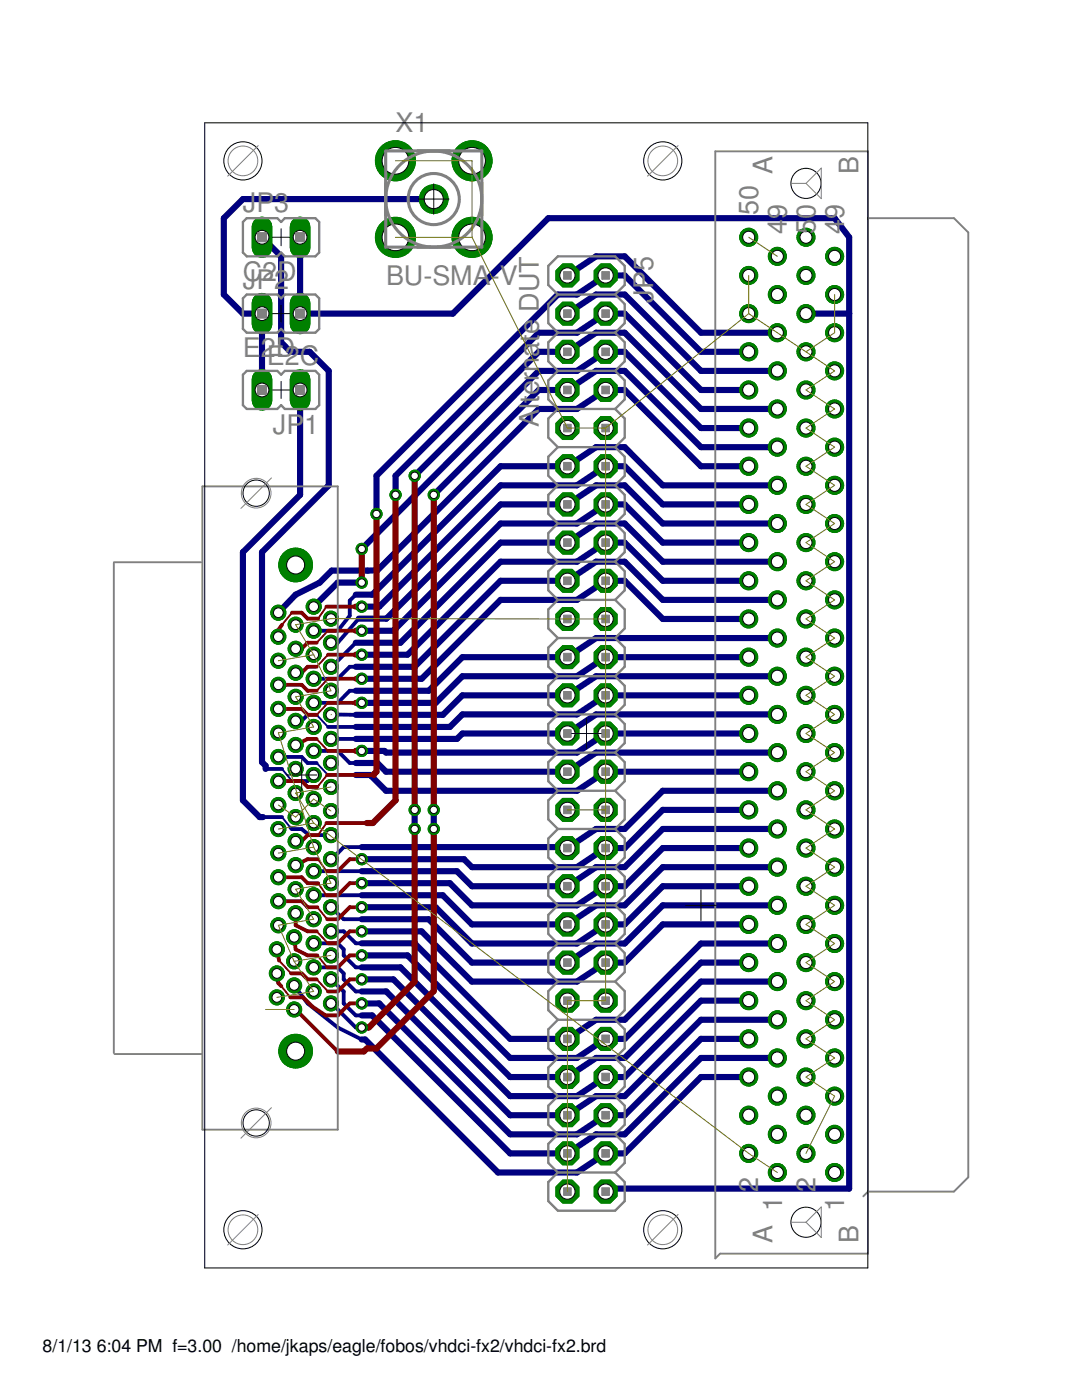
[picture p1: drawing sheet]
<svg xmlns="http://www.w3.org/2000/svg" width="216mm" height="279mm" viewBox="0 0 216 279" stroke-linecap="round" stroke-linejoin="round" font-family="sans-serif">
<defs><g id="words">
<g font-size="5.4" fill="#808080">
<text x="78.9" y="26.4">X1</text>
<text x="154.2" y="34.7" transform="rotate(-90 154.2 34.7)">A</text>
<text x="171.3" y="34.7" transform="rotate(-90 171.3 34.7)">B</text>
<text x="48.5" y="42.4">JP3</text>
<text x="151.3" y="42.8" transform="rotate(-90 151.3 42.8)">50</text>
<text x="157" y="46.6" transform="rotate(-90 157 46.6)">49</text>
<text x="162.7" y="46.6" transform="rotate(-90 162.7 46.6)">50</text>
<text x="168.4" y="46.6" transform="rotate(-90 168.4 46.6)">49</text>
<text x="48.5" y="57.6">JP2</text>
<text x="48.5" y="56.1">C2D</text>
<text x="77" y="56.9">BU-SMA-V</text>
<text x="130.4" y="60.4" transform="rotate(-90 130.4 60.4)">JP5</text>
<text x="48.5" y="71.3">E2D</text>
<text x="53.3" y="72.9">E2C</text>
<text x="54.4" y="86.6">JP</text>
<text x="60.7" y="86.6">1</text>
<text x="107.5" y="85.2" transform="rotate(-90 107.5 85.2)">Alternate DUT</text>
<text x="151.3" y="237.9" transform="rotate(-90 151.3 237.9)">2</text>
<text x="162.7" y="237.9" transform="rotate(-90 162.7 237.9)">2</text>
<text x="156.1" y="241.7" transform="rotate(-90 156.1 241.7)">1</text>
<text x="168.4" y="241.7" transform="rotate(-90 168.4 241.7)">1</text>
<text x="154.2" y="248.1" transform="rotate(-90 154.2 248.1)">A</text>
<text x="171.3" y="248.1" transform="rotate(-90 171.3 248.1)">B</text>
</g>
<g font-size="3.5">
<text x="8.5" y="269.9">8/1/13</text>
<text x="19.3" y="269.9">6:04 PM f=3.00 /home/jkaps/eagle/fobos/vhdci-fx2/vhdci-fx2.brd</text>
</g>
</g></defs>
<g fill="none" stroke="#000080" stroke-width="1.2">
<path d="M86.6 39.7h-38.1l-3.8 3.8v15.3l3.8 3.8h3.8v15.2M52.3 47.3l3.8 3.9v17.1l1.9 1.9h3.8l3.8 3.8v22.9l-13.3 13.3v41.9l.7 .7v.7M59.9 47.3v15.3h30.5l19-19.1h57.1l2.9 3.8v189.9h-48l-.6 .6M113.2 55l5.7-3.8h5.8l15.2 15.2h15.2M59.9 77.8v21l-11.4 11.4v49.5l3.3 3.4h.7M113.2 62.6l5.7-3.8h5.8l15.2 15.2h15.2M149.4 70.2h-9.5l-15.2-15.2h-3.9l-5.7 3.8h-3.8l-36.2 36.2v7.6M149.4 77.8h-9.5l-15.2-15.2h-3.9l-5.7 3.8h-7.6l-28.6 28.6v3.8M160.8 62.6h8.6M149.4 93h-9.5l-15.2-15.2h-3.9l-5.7 3.8h-7.6l-32.2 32.2-9.1 .1-2.4 2.4-4.8 2.4-3.5 3.6M149.4 85.4h-9.5l-15.2-15.2h-3.9l-5.7 3.8h-7.6l-35.3 35.6M155.1 96.9h-22.9l-7.5-7.7h-5.8l-5.7 3.8h-13.3l-25.6 25.7h-3.3"/>
<path d="M155.1 89.2h-15.2l-15.2-15.2h-5.8l-5.7 3.8h-5.7l-20.9 21M155.1 81.6h-15.2l-15.2-15.2h-5.8l-5.7 3.8h-5.7l-24.8 24.8M72.2 116.3h-4.8l-4.8 4.8M149.4 115.9h-17.2l-7.5-7.6h-3.9l-5.7 3.8h-15.2l-18.6 18.6h-9.1M149.4 108.3h-17.2l-7.5-7.6h-3.9l-5.7 3.8h-15.2l-21.4 21.4h-6.3M149.4 100.7h-17.2l-7.5-7.7h-3.9l-5.7 3.9h-15.2l-24.2 24.2h-3.5M155.1 119.7h-22.9l-7.5-7.6h-5.8l-5.7 3.8h-13.3l-17.2 17.2h-11.7M155.1 112.1h-22.9l-7.5-7.6h-5.8l-5.7 3.8h-13.3l-20 20h-8.9M155.1 104.5h-22.9l-7.5-7.6h-5.8l-5.7 3.8h-13.3l-22.8 22.8h-5.5M149.4 138.8h-28.6l-5.7 3.8h-22.8l-2.5 2.5h-18.8M149.4 131.1h-28.6l-5.7 3.9h-22.8l-5.3 5.3h-14.8M149.4 123.5h-17.2l-7.5-7.6h-3.9l-5.7 3.8h-15.2l-15.8 15.8h-11.9"/>
<path d="M155.1 135h-36.2l-5.7 3.8h-20.9l-3.9 3.9h-17.4M155.1 127.3h-36.2l-5.7 3.8h-20.9l-6.7 6.8h-14.6M149.4 154h-28.6l-5.7 3.8h-38.1l-2.9-2.9v-.2h-3.1M149.4 146.4h-28.6l-5.7 3.8h-38.1l-.3-.3h-4.5M155.1 157.8h-22.9l-7.5 7.6h-5.8l-5.7 3.8-.2-.1h-40.8M155.1 150.2h-36.2l-5.7 3.8h-36.2l-1.7-1.7h-4.3M155.1 142.6h-36.2l-5.7 3.8h-20.9l-1.1 1.1h-20.2M82.7 161.6v3.8M86.6 161.6v3.8M149.4 176.9h-17.2l-7.5 7.6h-3.9l-5.7 3.8h-20.9l-7.3-7.2h-14.7M149.4 169.2h-17.2l-7.5 7.7h-3.9l-5.7 3.8h-20.9l-4.4-4.4h-17.6M149.4 161.6h-17.2l-7.5 7.6h-3.9l-5.7 3.9h-20.9l-1.6-1.6h-20.4"/>
<path d="M155.1 173.1h-22.9l-7.5 7.6h-5.8l-5.7 3.8h-19l-5.9-5.8h-16.1M155.1 165.4h-22.9l-7.5 7.7h-5.8l-5.7 3.8h-19l-3-3h-19M72.2 193.1h7.7l21.9 21.8h11.4l5.7-3.8h5.8l15.2-15.2h15.2M72.2 195.5h6.3l23.3 23.3h13.3l5.7-3.9h3.9l15.2-15.2h9.5M72.2 188.3h10.5l19.1 19h11.4l5.7-3.8h5.8l15.2-15.2h15.2M72.2 190.7h9.1l20.5 20.4h13.3l5.7-3.8h3.9l15.2-15.2h9.5M72.2 197.9h4.9l24.7 24.7h11.4l5.7-3.8h5.8l15.2-15.3h15.2M149.4 184.5h-17.2l-7.5 7.6h-3.9l-5.7 3.8h-20.9l-10.1-10h-11.9M155.1 180.7h-22.9l-7.5 7.6h-5.8l-5.7 3.8h-19l-8.7-8.6h-13.3M72.2 207.5h.7l26.5 26.5h15.7l5.7-3.8h3.9l15.2-15.3h9.5M72.2 202.6h2.1l27.5 27.6h11.4l5.7-3.8h5.8l15.2-15.3h15.2M72.2 200.3h3.5l26.1 26.1h13.3l5.7-3.8h3.9l15.2-15.3h9.5"/>
</g>
<g fill="none" stroke="#000080" stroke-width=".76">
<path d="M71 118.7l-1.2 1.2v3l-2.4 3h-4.8M71 133.1h-1.2l-2.4 2.4h-4.8M71 128.3l-4.8 4.8h-.2M71 137.9h-1.2l-2.4 2.4h-4.8M71.6 123.5l-4.2 4.8h-1.4M53 153.5h3.3M55.5 151.1h4.7l1.2 1.2h1.8M62.6 149.9h4.8l2.4 2.4h1.2M62.6 154.7l-1.2 1.2h-3.1M63.2 142.7h-1.8l-1.2 1.2h-1.2M65.4 145.1h5.6M66 147.5h5"/>
<path d="M66.1 142.6l4.9 .1M52.5 163.1h3.8M57.9 165.2l.4 .3h1.9l1.5 1.2h4.3M62.6 178.7h9.6M62.6 173.9h9.6M72.2 169.1h-3.6l-2.6 2.4M58.7 196.7l2.7 3.6 6 4.8 4.8 2.4M62.6 193.1h4.8l1.2 1.2v1.2l2.4 2.4h1.2M62.6 188.3h4.8l1.2 1.2v1.2l2.4 2.4h1.2M66 195.5l2.6 2.4v2.4l2.4 2.3h1.2M66 185.9h2.6l2.4 2.4h1.2M66 181.1l2.6 2.4h3.6"/>
<path d="M66 200.3h.2l4.8 4.8h1.2"/>
</g>
<path d="M65.4 154.7h5.6" fill="none" stroke="#000080" stroke-width=".55"/>
<path d="M56.3 153.5l2 2.4M63.2 152.3l2.2 2.4M63.2 142.7l2.2 2.4M56.3 163.1l1.6 2.1" fill="none" stroke="#000080" stroke-width=".38"/>
<path d="M59.9 75.8v4.1" fill="none" stroke="#008000" stroke-width="4.1"/>
<circle cx="59.9" cy="77.8" r="1.38" fill="#fff" stroke="#000" stroke-width=".2"/>
<path d="M52.3 75.8v4.1" fill="none" stroke="#008000" stroke-width="4.1"/>
<circle cx="52.3" cy="77.8" r="1.38" fill="#fff" stroke="#000" stroke-width=".2"/>
<path d="M52.3 60.5v4.1" fill="none" stroke="#008000" stroke-width="4.1"/>
<circle cx="52.3" cy="62.6" r="1.38" fill="#fff" stroke="#000" stroke-width=".2"/>
<path d="M59.9 60.5v4.1" fill="none" stroke="#008000" stroke-width="4.1"/>
<circle cx="59.9" cy="62.6" r="1.38" fill="#fff" stroke="#000" stroke-width=".2"/>
<path d="M52.3 45.3v4.1" fill="none" stroke="#008000" stroke-width="4.1"/>
<circle cx="52.3" cy="47.4" r="1.38" fill="#fff" stroke="#000" stroke-width=".2"/>
<path d="M59.9 45.3v4.1" fill="none" stroke="#008000" stroke-width="4.1"/>
<circle cx="59.9" cy="47.4" r="1.38" fill="#fff" stroke="#000" stroke-width=".2"/>
<circle cx="86.6" cy="39.7" r="2.86" fill="#008000" stroke="#008000" stroke-width=".2"/>
<circle cx="86.6" cy="39.7" r="1.91" fill="#fff" stroke="#000" stroke-width=".2"/>
<circle cx="78.9" cy="32.1" r="4" fill="#008000" stroke="#008000" stroke-width=".2"/>
<circle cx="78.9" cy="32.1" r="2.67" fill="#fff" stroke="#000" stroke-width=".2"/>
<circle cx="94.2" cy="32.1" r="4" fill="#008000" stroke="#008000" stroke-width=".2"/>
<circle cx="94.2" cy="32.1" r="2.67" fill="#fff" stroke="#000" stroke-width=".2"/>
<circle cx="94.2" cy="47.4" r="4" fill="#008000" stroke="#008000" stroke-width=".2"/>
<circle cx="94.2" cy="47.4" r="2.67" fill="#fff" stroke="#000" stroke-width=".2"/>
<circle cx="78.9" cy="47.4" r="4" fill="#008000" stroke="#008000" stroke-width=".2"/>
<circle cx="78.9" cy="47.4" r="2.67" fill="#fff" stroke="#000" stroke-width=".2"/>
<circle cx="166.5" cy="127.3" r="1.8" fill="#008000" stroke="#008000" stroke-width=".2"/>
<circle cx="166.5" cy="127.3" r="1.21" fill="#fff" stroke="#000" stroke-width=".2"/>
<circle cx="166.5" cy="135" r="1.8" fill="#008000" stroke="#008000" stroke-width=".2"/>
<circle cx="166.5" cy="135" r="1.21" fill="#fff" stroke="#000" stroke-width=".2"/>
<circle cx="166.5" cy="142.6" r="1.8" fill="#008000" stroke="#008000" stroke-width=".2"/>
<circle cx="166.5" cy="142.6" r="1.21" fill="#fff" stroke="#000" stroke-width=".2"/>
<circle cx="166.5" cy="150.2" r="1.8" fill="#008000" stroke="#008000" stroke-width=".2"/>
<circle cx="166.5" cy="150.2" r="1.21" fill="#fff" stroke="#000" stroke-width=".2"/>
<circle cx="166.5" cy="157.8" r="1.8" fill="#008000" stroke="#008000" stroke-width=".2"/>
<circle cx="166.5" cy="157.8" r="1.21" fill="#fff" stroke="#000" stroke-width=".2"/>
<circle cx="166.5" cy="165.4" r="1.8" fill="#008000" stroke="#008000" stroke-width=".2"/>
<circle cx="166.5" cy="165.4" r="1.21" fill="#fff" stroke="#000" stroke-width=".2"/>
<circle cx="166.5" cy="173.1" r="1.8" fill="#008000" stroke="#008000" stroke-width=".2"/>
<circle cx="166.5" cy="173.1" r="1.21" fill="#fff" stroke="#000" stroke-width=".2"/>
<circle cx="166.5" cy="180.7" r="1.8" fill="#008000" stroke="#008000" stroke-width=".2"/>
<circle cx="166.5" cy="180.7" r="1.21" fill="#fff" stroke="#000" stroke-width=".2"/>
<circle cx="166.5" cy="188.3" r="1.8" fill="#008000" stroke="#008000" stroke-width=".2"/>
<circle cx="166.5" cy="188.3" r="1.21" fill="#fff" stroke="#000" stroke-width=".2"/>
<circle cx="166.5" cy="195.9" r="1.8" fill="#008000" stroke="#008000" stroke-width=".2"/>
<circle cx="166.5" cy="195.9" r="1.21" fill="#fff" stroke="#000" stroke-width=".2"/>
<circle cx="166.5" cy="203.5" r="1.8" fill="#008000" stroke="#008000" stroke-width=".2"/>
<circle cx="166.5" cy="203.5" r="1.21" fill="#fff" stroke="#000" stroke-width=".2"/>
<circle cx="166.5" cy="211.1" r="1.8" fill="#008000" stroke="#008000" stroke-width=".2"/>
<circle cx="166.5" cy="211.1" r="1.21" fill="#fff" stroke="#000" stroke-width=".2"/>
<circle cx="166.5" cy="218.8" r="1.8" fill="#008000" stroke="#008000" stroke-width=".2"/>
<circle cx="166.5" cy="218.8" r="1.21" fill="#fff" stroke="#000" stroke-width=".2"/>
<circle cx="166.5" cy="226.4" r="1.8" fill="#008000" stroke="#008000" stroke-width=".2"/>
<circle cx="166.5" cy="226.4" r="1.21" fill="#fff" stroke="#000" stroke-width=".2"/>
<circle cx="166.5" cy="234" r="1.8" fill="#008000" stroke="#008000" stroke-width=".2"/>
<circle cx="166.5" cy="234" r="1.21" fill="#fff" stroke="#000" stroke-width=".2"/>
<circle cx="166.5" cy="119.7" r="1.8" fill="#008000" stroke="#008000" stroke-width=".2"/>
<circle cx="166.5" cy="119.7" r="1.21" fill="#fff" stroke="#000" stroke-width=".2"/>
<circle cx="166.5" cy="112.1" r="1.8" fill="#008000" stroke="#008000" stroke-width=".2"/>
<circle cx="166.5" cy="112.1" r="1.21" fill="#fff" stroke="#000" stroke-width=".2"/>
<circle cx="166.5" cy="104.5" r="1.8" fill="#008000" stroke="#008000" stroke-width=".2"/>
<circle cx="166.5" cy="104.5" r="1.21" fill="#fff" stroke="#000" stroke-width=".2"/>
<circle cx="166.5" cy="96.9" r="1.8" fill="#008000" stroke="#008000" stroke-width=".2"/>
<circle cx="166.5" cy="96.9" r="1.21" fill="#fff" stroke="#000" stroke-width=".2"/>
<circle cx="166.5" cy="89.2" r="1.8" fill="#008000" stroke="#008000" stroke-width=".2"/>
<circle cx="166.5" cy="89.2" r="1.21" fill="#fff" stroke="#000" stroke-width=".2"/>
<circle cx="166.5" cy="81.6" r="1.8" fill="#008000" stroke="#008000" stroke-width=".2"/>
<circle cx="166.5" cy="81.6" r="1.21" fill="#fff" stroke="#000" stroke-width=".2"/>
<circle cx="166.5" cy="74" r="1.8" fill="#008000" stroke="#008000" stroke-width=".2"/>
<circle cx="166.5" cy="74" r="1.21" fill="#fff" stroke="#000" stroke-width=".2"/>
<circle cx="166.5" cy="66.4" r="1.8" fill="#008000" stroke="#008000" stroke-width=".2"/>
<circle cx="166.5" cy="66.4" r="1.21" fill="#fff" stroke="#000" stroke-width=".2"/>
<circle cx="166.5" cy="58.8" r="1.8" fill="#008000" stroke="#008000" stroke-width=".2"/>
<circle cx="166.5" cy="58.8" r="1.21" fill="#fff" stroke="#000" stroke-width=".2"/>
<circle cx="166.5" cy="51.2" r="1.8" fill="#008000" stroke="#008000" stroke-width=".2"/>
<circle cx="166.5" cy="51.2" r="1.21" fill="#fff" stroke="#000" stroke-width=".2"/>
<circle cx="160.8" cy="55" r="1.8" fill="#008000" stroke="#008000" stroke-width=".2"/>
<circle cx="160.8" cy="55" r="1.21" fill="#fff" stroke="#000" stroke-width=".2"/>
<circle cx="160.8" cy="47.3" r="1.8" fill="#008000" stroke="#008000" stroke-width=".2"/>
<circle cx="160.8" cy="47.3" r="1.21" fill="#fff" stroke="#000" stroke-width=".2"/>
<circle cx="160.8" cy="62.6" r="1.8" fill="#008000" stroke="#008000" stroke-width=".2"/>
<circle cx="160.8" cy="62.6" r="1.21" fill="#fff" stroke="#000" stroke-width=".2"/>
<circle cx="160.8" cy="70.2" r="1.8" fill="#008000" stroke="#008000" stroke-width=".2"/>
<circle cx="160.8" cy="70.2" r="1.21" fill="#fff" stroke="#000" stroke-width=".2"/>
<circle cx="160.8" cy="77.8" r="1.8" fill="#008000" stroke="#008000" stroke-width=".2"/>
<circle cx="160.8" cy="77.8" r="1.21" fill="#fff" stroke="#000" stroke-width=".2"/>
<circle cx="160.8" cy="85.4" r="1.8" fill="#008000" stroke="#008000" stroke-width=".2"/>
<circle cx="160.8" cy="85.4" r="1.21" fill="#fff" stroke="#000" stroke-width=".2"/>
<circle cx="160.8" cy="93" r="1.8" fill="#008000" stroke="#008000" stroke-width=".2"/>
<circle cx="160.8" cy="93" r="1.21" fill="#fff" stroke="#000" stroke-width=".2"/>
<circle cx="160.8" cy="100.7" r="1.8" fill="#008000" stroke="#008000" stroke-width=".2"/>
<circle cx="160.8" cy="100.7" r="1.21" fill="#fff" stroke="#000" stroke-width=".2"/>
<circle cx="160.8" cy="108.3" r="1.8" fill="#008000" stroke="#008000" stroke-width=".2"/>
<circle cx="160.8" cy="108.3" r="1.21" fill="#fff" stroke="#000" stroke-width=".2"/>
<circle cx="160.8" cy="115.9" r="1.8" fill="#008000" stroke="#008000" stroke-width=".2"/>
<circle cx="160.8" cy="115.9" r="1.21" fill="#fff" stroke="#000" stroke-width=".2"/>
<circle cx="160.8" cy="123.5" r="1.8" fill="#008000" stroke="#008000" stroke-width=".2"/>
<circle cx="160.8" cy="123.5" r="1.21" fill="#fff" stroke="#000" stroke-width=".2"/>
<circle cx="160.8" cy="131.1" r="1.8" fill="#008000" stroke="#008000" stroke-width=".2"/>
<circle cx="160.8" cy="131.1" r="1.21" fill="#fff" stroke="#000" stroke-width=".2"/>
<circle cx="160.8" cy="138.8" r="1.8" fill="#008000" stroke="#008000" stroke-width=".2"/>
<circle cx="160.8" cy="138.8" r="1.21" fill="#fff" stroke="#000" stroke-width=".2"/>
<circle cx="160.8" cy="146.4" r="1.8" fill="#008000" stroke="#008000" stroke-width=".2"/>
<circle cx="160.8" cy="146.4" r="1.21" fill="#fff" stroke="#000" stroke-width=".2"/>
<circle cx="160.8" cy="154" r="1.8" fill="#008000" stroke="#008000" stroke-width=".2"/>
<circle cx="160.8" cy="154" r="1.21" fill="#fff" stroke="#000" stroke-width=".2"/>
<circle cx="160.8" cy="161.6" r="1.8" fill="#008000" stroke="#008000" stroke-width=".2"/>
<circle cx="160.8" cy="161.6" r="1.21" fill="#fff" stroke="#000" stroke-width=".2"/>
<circle cx="160.8" cy="169.2" r="1.8" fill="#008000" stroke="#008000" stroke-width=".2"/>
<circle cx="160.8" cy="169.2" r="1.21" fill="#fff" stroke="#000" stroke-width=".2"/>
<circle cx="160.8" cy="176.9" r="1.8" fill="#008000" stroke="#008000" stroke-width=".2"/>
<circle cx="160.8" cy="176.9" r="1.21" fill="#fff" stroke="#000" stroke-width=".2"/>
<circle cx="160.8" cy="184.5" r="1.8" fill="#008000" stroke="#008000" stroke-width=".2"/>
<circle cx="160.8" cy="184.5" r="1.21" fill="#fff" stroke="#000" stroke-width=".2"/>
<circle cx="160.8" cy="192.1" r="1.8" fill="#008000" stroke="#008000" stroke-width=".2"/>
<circle cx="160.8" cy="192.1" r="1.21" fill="#fff" stroke="#000" stroke-width=".2"/>
<circle cx="160.8" cy="199.7" r="1.8" fill="#008000" stroke="#008000" stroke-width=".2"/>
<circle cx="160.8" cy="199.7" r="1.21" fill="#fff" stroke="#000" stroke-width=".2"/>
<circle cx="160.8" cy="207.3" r="1.8" fill="#008000" stroke="#008000" stroke-width=".2"/>
<circle cx="160.8" cy="207.3" r="1.21" fill="#fff" stroke="#000" stroke-width=".2"/>
<circle cx="160.8" cy="214.9" r="1.8" fill="#008000" stroke="#008000" stroke-width=".2"/>
<circle cx="160.8" cy="214.9" r="1.21" fill="#fff" stroke="#000" stroke-width=".2"/>
<circle cx="160.8" cy="222.6" r="1.8" fill="#008000" stroke="#008000" stroke-width=".2"/>
<circle cx="160.8" cy="222.6" r="1.21" fill="#fff" stroke="#000" stroke-width=".2"/>
<circle cx="160.8" cy="230.2" r="1.8" fill="#008000" stroke="#008000" stroke-width=".2"/>
<circle cx="160.8" cy="230.2" r="1.21" fill="#fff" stroke="#000" stroke-width=".2"/>
<circle cx="155.1" cy="51.2" r="1.8" fill="#008000" stroke="#008000" stroke-width=".2"/>
<circle cx="155.1" cy="51.2" r="1.21" fill="#fff" stroke="#000" stroke-width=".2"/>
<circle cx="155.1" cy="58.8" r="1.8" fill="#008000" stroke="#008000" stroke-width=".2"/>
<circle cx="155.1" cy="58.8" r="1.21" fill="#fff" stroke="#000" stroke-width=".2"/>
<circle cx="155.1" cy="66.4" r="1.8" fill="#008000" stroke="#008000" stroke-width=".2"/>
<circle cx="155.1" cy="66.4" r="1.21" fill="#fff" stroke="#000" stroke-width=".2"/>
<circle cx="155.1" cy="74" r="1.8" fill="#008000" stroke="#008000" stroke-width=".2"/>
<circle cx="155.1" cy="74" r="1.21" fill="#fff" stroke="#000" stroke-width=".2"/>
<circle cx="155.1" cy="81.6" r="1.8" fill="#008000" stroke="#008000" stroke-width=".2"/>
<circle cx="155.1" cy="81.6" r="1.21" fill="#fff" stroke="#000" stroke-width=".2"/>
<circle cx="155.1" cy="89.2" r="1.8" fill="#008000" stroke="#008000" stroke-width=".2"/>
<circle cx="155.1" cy="89.2" r="1.21" fill="#fff" stroke="#000" stroke-width=".2"/>
<circle cx="155.1" cy="96.9" r="1.8" fill="#008000" stroke="#008000" stroke-width=".2"/>
<circle cx="155.1" cy="96.9" r="1.21" fill="#fff" stroke="#000" stroke-width=".2"/>
<circle cx="155.1" cy="104.5" r="1.8" fill="#008000" stroke="#008000" stroke-width=".2"/>
<circle cx="155.1" cy="104.5" r="1.21" fill="#fff" stroke="#000" stroke-width=".2"/>
<circle cx="155.1" cy="112.1" r="1.8" fill="#008000" stroke="#008000" stroke-width=".2"/>
<circle cx="155.1" cy="112.1" r="1.21" fill="#fff" stroke="#000" stroke-width=".2"/>
<circle cx="155.1" cy="119.7" r="1.8" fill="#008000" stroke="#008000" stroke-width=".2"/>
<circle cx="155.1" cy="119.7" r="1.21" fill="#fff" stroke="#000" stroke-width=".2"/>
<circle cx="155.1" cy="127.3" r="1.8" fill="#008000" stroke="#008000" stroke-width=".2"/>
<circle cx="155.1" cy="127.3" r="1.21" fill="#fff" stroke="#000" stroke-width=".2"/>
<circle cx="155.1" cy="135" r="1.8" fill="#008000" stroke="#008000" stroke-width=".2"/>
<circle cx="155.1" cy="135" r="1.21" fill="#fff" stroke="#000" stroke-width=".2"/>
<circle cx="155.1" cy="142.6" r="1.8" fill="#008000" stroke="#008000" stroke-width=".2"/>
<circle cx="155.1" cy="142.6" r="1.21" fill="#fff" stroke="#000" stroke-width=".2"/>
<circle cx="155.1" cy="150.2" r="1.8" fill="#008000" stroke="#008000" stroke-width=".2"/>
<circle cx="155.1" cy="150.2" r="1.21" fill="#fff" stroke="#000" stroke-width=".2"/>
<circle cx="155.1" cy="157.8" r="1.8" fill="#008000" stroke="#008000" stroke-width=".2"/>
<circle cx="155.1" cy="157.8" r="1.21" fill="#fff" stroke="#000" stroke-width=".2"/>
<circle cx="155.1" cy="165.4" r="1.8" fill="#008000" stroke="#008000" stroke-width=".2"/>
<circle cx="155.1" cy="165.4" r="1.21" fill="#fff" stroke="#000" stroke-width=".2"/>
<circle cx="155.1" cy="173.1" r="1.8" fill="#008000" stroke="#008000" stroke-width=".2"/>
<circle cx="155.1" cy="173.1" r="1.21" fill="#fff" stroke="#000" stroke-width=".2"/>
<circle cx="155.1" cy="180.7" r="1.8" fill="#008000" stroke="#008000" stroke-width=".2"/>
<circle cx="155.1" cy="180.7" r="1.21" fill="#fff" stroke="#000" stroke-width=".2"/>
<circle cx="155.1" cy="188.3" r="1.8" fill="#008000" stroke="#008000" stroke-width=".2"/>
<circle cx="155.1" cy="188.3" r="1.21" fill="#fff" stroke="#000" stroke-width=".2"/>
<circle cx="155.1" cy="195.9" r="1.8" fill="#008000" stroke="#008000" stroke-width=".2"/>
<circle cx="155.1" cy="195.9" r="1.21" fill="#fff" stroke="#000" stroke-width=".2"/>
<circle cx="155.1" cy="203.5" r="1.8" fill="#008000" stroke="#008000" stroke-width=".2"/>
<circle cx="155.1" cy="203.5" r="1.21" fill="#fff" stroke="#000" stroke-width=".2"/>
<circle cx="155.1" cy="211.1" r="1.8" fill="#008000" stroke="#008000" stroke-width=".2"/>
<circle cx="155.1" cy="211.1" r="1.21" fill="#fff" stroke="#000" stroke-width=".2"/>
<circle cx="155.1" cy="218.8" r="1.8" fill="#008000" stroke="#008000" stroke-width=".2"/>
<circle cx="155.1" cy="218.8" r="1.21" fill="#fff" stroke="#000" stroke-width=".2"/>
<circle cx="155.1" cy="226.4" r="1.8" fill="#008000" stroke="#008000" stroke-width=".2"/>
<circle cx="155.1" cy="226.4" r="1.21" fill="#fff" stroke="#000" stroke-width=".2"/>
<circle cx="155.1" cy="234" r="1.8" fill="#008000" stroke="#008000" stroke-width=".2"/>
<circle cx="155.1" cy="234" r="1.21" fill="#fff" stroke="#000" stroke-width=".2"/>
<circle cx="149.4" cy="47.3" r="1.8" fill="#008000" stroke="#008000" stroke-width=".2"/>
<circle cx="149.4" cy="47.3" r="1.21" fill="#fff" stroke="#000" stroke-width=".2"/>
<circle cx="149.4" cy="55" r="1.8" fill="#008000" stroke="#008000" stroke-width=".2"/>
<circle cx="149.4" cy="55" r="1.21" fill="#fff" stroke="#000" stroke-width=".2"/>
<circle cx="149.4" cy="62.6" r="1.8" fill="#008000" stroke="#008000" stroke-width=".2"/>
<circle cx="149.4" cy="62.6" r="1.21" fill="#fff" stroke="#000" stroke-width=".2"/>
<circle cx="149.4" cy="70.2" r="1.8" fill="#008000" stroke="#008000" stroke-width=".2"/>
<circle cx="149.4" cy="70.2" r="1.21" fill="#fff" stroke="#000" stroke-width=".2"/>
<circle cx="149.4" cy="77.8" r="1.8" fill="#008000" stroke="#008000" stroke-width=".2"/>
<circle cx="149.4" cy="77.8" r="1.21" fill="#fff" stroke="#000" stroke-width=".2"/>
<circle cx="149.4" cy="85.4" r="1.8" fill="#008000" stroke="#008000" stroke-width=".2"/>
<circle cx="149.4" cy="85.4" r="1.21" fill="#fff" stroke="#000" stroke-width=".2"/>
<circle cx="149.4" cy="93" r="1.8" fill="#008000" stroke="#008000" stroke-width=".2"/>
<circle cx="149.4" cy="93" r="1.21" fill="#fff" stroke="#000" stroke-width=".2"/>
<circle cx="149.4" cy="100.7" r="1.8" fill="#008000" stroke="#008000" stroke-width=".2"/>
<circle cx="149.4" cy="100.7" r="1.21" fill="#fff" stroke="#000" stroke-width=".2"/>
<circle cx="149.4" cy="108.3" r="1.8" fill="#008000" stroke="#008000" stroke-width=".2"/>
<circle cx="149.4" cy="108.3" r="1.21" fill="#fff" stroke="#000" stroke-width=".2"/>
<circle cx="149.4" cy="115.9" r="1.8" fill="#008000" stroke="#008000" stroke-width=".2"/>
<circle cx="149.4" cy="115.9" r="1.21" fill="#fff" stroke="#000" stroke-width=".2"/>
<circle cx="149.4" cy="123.5" r="1.8" fill="#008000" stroke="#008000" stroke-width=".2"/>
<circle cx="149.4" cy="123.5" r="1.21" fill="#fff" stroke="#000" stroke-width=".2"/>
<circle cx="149.4" cy="131.1" r="1.8" fill="#008000" stroke="#008000" stroke-width=".2"/>
<circle cx="149.4" cy="131.1" r="1.21" fill="#fff" stroke="#000" stroke-width=".2"/>
<circle cx="149.4" cy="138.8" r="1.8" fill="#008000" stroke="#008000" stroke-width=".2"/>
<circle cx="149.4" cy="138.8" r="1.21" fill="#fff" stroke="#000" stroke-width=".2"/>
<circle cx="149.4" cy="146.4" r="1.8" fill="#008000" stroke="#008000" stroke-width=".2"/>
<circle cx="149.4" cy="146.4" r="1.21" fill="#fff" stroke="#000" stroke-width=".2"/>
<circle cx="149.4" cy="154" r="1.8" fill="#008000" stroke="#008000" stroke-width=".2"/>
<circle cx="149.4" cy="154" r="1.21" fill="#fff" stroke="#000" stroke-width=".2"/>
<circle cx="149.4" cy="161.6" r="1.8" fill="#008000" stroke="#008000" stroke-width=".2"/>
<circle cx="149.4" cy="161.6" r="1.21" fill="#fff" stroke="#000" stroke-width=".2"/>
<circle cx="149.4" cy="169.2" r="1.8" fill="#008000" stroke="#008000" stroke-width=".2"/>
<circle cx="149.4" cy="169.2" r="1.21" fill="#fff" stroke="#000" stroke-width=".2"/>
<circle cx="149.4" cy="176.9" r="1.8" fill="#008000" stroke="#008000" stroke-width=".2"/>
<circle cx="149.4" cy="176.9" r="1.21" fill="#fff" stroke="#000" stroke-width=".2"/>
<circle cx="149.4" cy="184.5" r="1.8" fill="#008000" stroke="#008000" stroke-width=".2"/>
<circle cx="149.4" cy="184.5" r="1.21" fill="#fff" stroke="#000" stroke-width=".2"/>
<circle cx="149.4" cy="192.1" r="1.8" fill="#008000" stroke="#008000" stroke-width=".2"/>
<circle cx="149.4" cy="192.1" r="1.21" fill="#fff" stroke="#000" stroke-width=".2"/>
<circle cx="149.4" cy="199.7" r="1.8" fill="#008000" stroke="#008000" stroke-width=".2"/>
<circle cx="149.4" cy="199.7" r="1.21" fill="#fff" stroke="#000" stroke-width=".2"/>
<circle cx="149.4" cy="207.3" r="1.8" fill="#008000" stroke="#008000" stroke-width=".2"/>
<circle cx="149.4" cy="207.3" r="1.21" fill="#fff" stroke="#000" stroke-width=".2"/>
<circle cx="149.4" cy="214.9" r="1.8" fill="#008000" stroke="#008000" stroke-width=".2"/>
<circle cx="149.4" cy="214.9" r="1.21" fill="#fff" stroke="#000" stroke-width=".2"/>
<circle cx="149.4" cy="222.6" r="1.8" fill="#008000" stroke="#008000" stroke-width=".2"/>
<circle cx="149.4" cy="222.6" r="1.21" fill="#fff" stroke="#000" stroke-width=".2"/>
<circle cx="149.4" cy="230.2" r="1.8" fill="#008000" stroke="#008000" stroke-width=".2"/>
<circle cx="149.4" cy="230.2" r="1.21" fill="#fff" stroke="#000" stroke-width=".2"/>
<circle cx="113.2" cy="55" r="2.48" fill="#008000" stroke="#008000" stroke-width=".2"/>
<circle cx="113.2" cy="55" r="1.52" fill="#fff" stroke="#000" stroke-width=".2"/>
<circle cx="120.8" cy="55" r="2.48" fill="#008000" stroke="#008000" stroke-width=".2"/>
<circle cx="120.8" cy="55" r="1.52" fill="#fff" stroke="#000" stroke-width=".2"/>
<circle cx="113.2" cy="62.6" r="2.48" fill="#008000" stroke="#008000" stroke-width=".2"/>
<circle cx="113.2" cy="62.6" r="1.52" fill="#fff" stroke="#000" stroke-width=".2"/>
<circle cx="120.8" cy="62.6" r="2.48" fill="#008000" stroke="#008000" stroke-width=".2"/>
<circle cx="120.8" cy="62.6" r="1.52" fill="#fff" stroke="#000" stroke-width=".2"/>
<circle cx="113.2" cy="70.2" r="2.48" fill="#008000" stroke="#008000" stroke-width=".2"/>
<circle cx="113.2" cy="70.2" r="1.52" fill="#fff" stroke="#000" stroke-width=".2"/>
<circle cx="120.8" cy="70.2" r="2.48" fill="#008000" stroke="#008000" stroke-width=".2"/>
<circle cx="120.8" cy="70.2" r="1.52" fill="#fff" stroke="#000" stroke-width=".2"/>
<circle cx="113.2" cy="77.8" r="2.48" fill="#008000" stroke="#008000" stroke-width=".2"/>
<circle cx="113.2" cy="77.8" r="1.52" fill="#fff" stroke="#000" stroke-width=".2"/>
<circle cx="120.8" cy="77.8" r="2.48" fill="#008000" stroke="#008000" stroke-width=".2"/>
<circle cx="120.8" cy="77.8" r="1.52" fill="#fff" stroke="#000" stroke-width=".2"/>
<circle cx="113.2" cy="85.4" r="2.48" fill="#008000" stroke="#008000" stroke-width=".2"/>
<circle cx="113.2" cy="85.4" r="1.52" fill="#fff" stroke="#000" stroke-width=".2"/>
<circle cx="120.8" cy="85.4" r="2.48" fill="#008000" stroke="#008000" stroke-width=".2"/>
<circle cx="120.8" cy="85.4" r="1.52" fill="#fff" stroke="#000" stroke-width=".2"/>
<circle cx="113.2" cy="93" r="2.48" fill="#008000" stroke="#008000" stroke-width=".2"/>
<circle cx="113.2" cy="93" r="1.52" fill="#fff" stroke="#000" stroke-width=".2"/>
<circle cx="120.8" cy="93" r="2.48" fill="#008000" stroke="#008000" stroke-width=".2"/>
<circle cx="120.8" cy="93" r="1.52" fill="#fff" stroke="#000" stroke-width=".2"/>
<circle cx="113.2" cy="100.7" r="2.48" fill="#008000" stroke="#008000" stroke-width=".2"/>
<circle cx="113.2" cy="100.7" r="1.52" fill="#fff" stroke="#000" stroke-width=".2"/>
<circle cx="120.8" cy="100.7" r="2.48" fill="#008000" stroke="#008000" stroke-width=".2"/>
<circle cx="120.8" cy="100.7" r="1.52" fill="#fff" stroke="#000" stroke-width=".2"/>
<circle cx="113.2" cy="108.3" r="2.48" fill="#008000" stroke="#008000" stroke-width=".2"/>
<circle cx="113.2" cy="108.3" r="1.52" fill="#fff" stroke="#000" stroke-width=".2"/>
<circle cx="120.8" cy="108.3" r="2.48" fill="#008000" stroke="#008000" stroke-width=".2"/>
<circle cx="120.8" cy="108.3" r="1.52" fill="#fff" stroke="#000" stroke-width=".2"/>
<circle cx="113.2" cy="115.9" r="2.48" fill="#008000" stroke="#008000" stroke-width=".2"/>
<circle cx="113.2" cy="115.9" r="1.52" fill="#fff" stroke="#000" stroke-width=".2"/>
<circle cx="120.8" cy="115.9" r="2.48" fill="#008000" stroke="#008000" stroke-width=".2"/>
<circle cx="120.8" cy="115.9" r="1.52" fill="#fff" stroke="#000" stroke-width=".2"/>
<circle cx="113.2" cy="123.5" r="2.48" fill="#008000" stroke="#008000" stroke-width=".2"/>
<circle cx="113.2" cy="123.5" r="1.52" fill="#fff" stroke="#000" stroke-width=".2"/>
<circle cx="120.8" cy="123.5" r="2.48" fill="#008000" stroke="#008000" stroke-width=".2"/>
<circle cx="120.8" cy="123.5" r="1.52" fill="#fff" stroke="#000" stroke-width=".2"/>
<circle cx="113.2" cy="131.1" r="2.48" fill="#008000" stroke="#008000" stroke-width=".2"/>
<circle cx="113.2" cy="131.1" r="1.52" fill="#fff" stroke="#000" stroke-width=".2"/>
<circle cx="120.8" cy="131.1" r="2.48" fill="#008000" stroke="#008000" stroke-width=".2"/>
<circle cx="120.8" cy="131.1" r="1.52" fill="#fff" stroke="#000" stroke-width=".2"/>
<circle cx="113.2" cy="138.8" r="2.48" fill="#008000" stroke="#008000" stroke-width=".2"/>
<circle cx="113.2" cy="138.8" r="1.52" fill="#fff" stroke="#000" stroke-width=".2"/>
<circle cx="120.8" cy="138.8" r="2.48" fill="#008000" stroke="#008000" stroke-width=".2"/>
<circle cx="120.8" cy="138.8" r="1.52" fill="#fff" stroke="#000" stroke-width=".2"/>
<circle cx="113.2" cy="146.4" r="2.48" fill="#008000" stroke="#008000" stroke-width=".2"/>
<circle cx="113.2" cy="146.4" r="1.52" fill="#fff" stroke="#000" stroke-width=".2"/>
<circle cx="120.8" cy="146.4" r="2.48" fill="#008000" stroke="#008000" stroke-width=".2"/>
<circle cx="120.8" cy="146.4" r="1.52" fill="#fff" stroke="#000" stroke-width=".2"/>
<circle cx="113.2" cy="154" r="2.48" fill="#008000" stroke="#008000" stroke-width=".2"/>
<circle cx="113.2" cy="154" r="1.52" fill="#fff" stroke="#000" stroke-width=".2"/>
<circle cx="120.8" cy="154" r="2.48" fill="#008000" stroke="#008000" stroke-width=".2"/>
<circle cx="120.8" cy="154" r="1.52" fill="#fff" stroke="#000" stroke-width=".2"/>
<circle cx="113.2" cy="161.6" r="2.48" fill="#008000" stroke="#008000" stroke-width=".2"/>
<circle cx="113.2" cy="161.6" r="1.52" fill="#fff" stroke="#000" stroke-width=".2"/>
<circle cx="120.8" cy="161.6" r="2.48" fill="#008000" stroke="#008000" stroke-width=".2"/>
<circle cx="120.8" cy="161.6" r="1.52" fill="#fff" stroke="#000" stroke-width=".2"/>
<circle cx="113.2" cy="169.2" r="2.48" fill="#008000" stroke="#008000" stroke-width=".2"/>
<circle cx="113.2" cy="169.2" r="1.52" fill="#fff" stroke="#000" stroke-width=".2"/>
<circle cx="120.8" cy="169.2" r="2.48" fill="#008000" stroke="#008000" stroke-width=".2"/>
<circle cx="120.8" cy="169.2" r="1.52" fill="#fff" stroke="#000" stroke-width=".2"/>
<circle cx="113.2" cy="176.9" r="2.48" fill="#008000" stroke="#008000" stroke-width=".2"/>
<circle cx="113.2" cy="176.9" r="1.52" fill="#fff" stroke="#000" stroke-width=".2"/>
<circle cx="120.8" cy="176.9" r="2.48" fill="#008000" stroke="#008000" stroke-width=".2"/>
<circle cx="120.8" cy="176.9" r="1.52" fill="#fff" stroke="#000" stroke-width=".2"/>
<circle cx="113.2" cy="184.5" r="2.48" fill="#008000" stroke="#008000" stroke-width=".2"/>
<circle cx="113.2" cy="184.5" r="1.52" fill="#fff" stroke="#000" stroke-width=".2"/>
<circle cx="120.8" cy="184.5" r="2.48" fill="#008000" stroke="#008000" stroke-width=".2"/>
<circle cx="120.8" cy="184.5" r="1.52" fill="#fff" stroke="#000" stroke-width=".2"/>
<circle cx="113.2" cy="192.1" r="2.48" fill="#008000" stroke="#008000" stroke-width=".2"/>
<circle cx="113.2" cy="192.1" r="1.52" fill="#fff" stroke="#000" stroke-width=".2"/>
<circle cx="120.8" cy="192.1" r="2.48" fill="#008000" stroke="#008000" stroke-width=".2"/>
<circle cx="120.8" cy="192.1" r="1.52" fill="#fff" stroke="#000" stroke-width=".2"/>
<circle cx="113.2" cy="199.7" r="2.48" fill="#008000" stroke="#008000" stroke-width=".2"/>
<circle cx="113.2" cy="199.7" r="1.52" fill="#fff" stroke="#000" stroke-width=".2"/>
<circle cx="120.8" cy="199.7" r="2.48" fill="#008000" stroke="#008000" stroke-width=".2"/>
<circle cx="120.8" cy="199.7" r="1.52" fill="#fff" stroke="#000" stroke-width=".2"/>
<circle cx="120.8" cy="207.3" r="2.48" fill="#008000" stroke="#008000" stroke-width=".2"/>
<circle cx="120.8" cy="207.3" r="1.52" fill="#fff" stroke="#000" stroke-width=".2"/>
<circle cx="113.2" cy="207.3" r="2.48" fill="#008000" stroke="#008000" stroke-width=".2"/>
<circle cx="113.2" cy="207.3" r="1.52" fill="#fff" stroke="#000" stroke-width=".2"/>
<circle cx="113.2" cy="214.9" r="2.48" fill="#008000" stroke="#008000" stroke-width=".2"/>
<circle cx="113.2" cy="214.9" r="1.52" fill="#fff" stroke="#000" stroke-width=".2"/>
<circle cx="113.2" cy="222.6" r="2.48" fill="#008000" stroke="#008000" stroke-width=".2"/>
<circle cx="113.2" cy="222.6" r="1.52" fill="#fff" stroke="#000" stroke-width=".2"/>
<circle cx="113.2" cy="230.2" r="2.48" fill="#008000" stroke="#008000" stroke-width=".2"/>
<circle cx="113.2" cy="230.2" r="1.52" fill="#fff" stroke="#000" stroke-width=".2"/>
<circle cx="120.8" cy="230.2" r="2.48" fill="#008000" stroke="#008000" stroke-width=".2"/>
<circle cx="120.8" cy="230.2" r="1.52" fill="#fff" stroke="#000" stroke-width=".2"/>
<circle cx="120.8" cy="222.6" r="2.48" fill="#008000" stroke="#008000" stroke-width=".2"/>
<circle cx="120.8" cy="222.6" r="1.52" fill="#fff" stroke="#000" stroke-width=".2"/>
<circle cx="120.8" cy="214.9" r="2.48" fill="#008000" stroke="#008000" stroke-width=".2"/>
<circle cx="120.8" cy="214.9" r="1.52" fill="#fff" stroke="#000" stroke-width=".2"/>
<circle cx="120.8" cy="237.8" r="2.48" fill="#008000" stroke="#008000" stroke-width=".2"/>
<circle cx="120.8" cy="237.8" r="1.52" fill="#fff" stroke="#000" stroke-width=".2"/>
<circle cx="113.2" cy="237.8" r="2.48" fill="#008000" stroke="#008000" stroke-width=".2"/>
<circle cx="113.2" cy="237.8" r="1.52" fill="#fff" stroke="#000" stroke-width=".2"/>
<circle cx="62.6" cy="125.9" r="1.5" fill="#008000" stroke="#008000" stroke-width=".2"/>
<circle cx="62.6" cy="125.9" r=".97" fill="#fff" stroke="#000" stroke-width=".2"/>
<circle cx="62.6" cy="130.7" r="1.5" fill="#008000" stroke="#008000" stroke-width=".2"/>
<circle cx="62.6" cy="130.7" r=".97" fill="#fff" stroke="#000" stroke-width=".2"/>
<circle cx="66" cy="123.5" r="1.5" fill="#008000" stroke="#008000" stroke-width=".2"/>
<circle cx="66" cy="123.5" r=".97" fill="#fff" stroke="#000" stroke-width=".2"/>
<circle cx="62.6" cy="135.5" r="1.5" fill="#008000" stroke="#008000" stroke-width=".2"/>
<circle cx="62.6" cy="135.5" r=".97" fill="#fff" stroke="#000" stroke-width=".2"/>
<circle cx="62.6" cy="140.3" r="1.5" fill="#008000" stroke="#008000" stroke-width=".2"/>
<circle cx="62.6" cy="140.3" r=".97" fill="#fff" stroke="#000" stroke-width=".2"/>
<circle cx="62.6" cy="145.1" r="1.5" fill="#008000" stroke="#008000" stroke-width=".2"/>
<circle cx="62.6" cy="145.1" r=".97" fill="#fff" stroke="#000" stroke-width=".2"/>
<circle cx="62.6" cy="149.9" r="1.5" fill="#008000" stroke="#008000" stroke-width=".2"/>
<circle cx="62.6" cy="149.9" r=".97" fill="#fff" stroke="#000" stroke-width=".2"/>
<circle cx="62.6" cy="154.7" r="1.5" fill="#008000" stroke="#008000" stroke-width=".2"/>
<circle cx="62.6" cy="154.7" r=".97" fill="#fff" stroke="#000" stroke-width=".2"/>
<circle cx="66" cy="128.3" r="1.5" fill="#008000" stroke="#008000" stroke-width=".2"/>
<circle cx="66" cy="128.3" r=".97" fill="#fff" stroke="#000" stroke-width=".2"/>
<circle cx="66" cy="133.1" r="1.5" fill="#008000" stroke="#008000" stroke-width=".2"/>
<circle cx="66" cy="133.1" r=".97" fill="#fff" stroke="#000" stroke-width=".2"/>
<circle cx="66" cy="137.9" r="1.5" fill="#008000" stroke="#008000" stroke-width=".2"/>
<circle cx="66" cy="137.9" r=".97" fill="#fff" stroke="#000" stroke-width=".2"/>
<circle cx="66" cy="142.7" r="1.5" fill="#008000" stroke="#008000" stroke-width=".2"/>
<circle cx="66" cy="142.7" r=".97" fill="#fff" stroke="#000" stroke-width=".2"/>
<circle cx="66" cy="147.5" r="1.5" fill="#008000" stroke="#008000" stroke-width=".2"/>
<circle cx="66" cy="147.5" r=".97" fill="#fff" stroke="#000" stroke-width=".2"/>
<circle cx="66" cy="152.3" r="1.5" fill="#008000" stroke="#008000" stroke-width=".2"/>
<circle cx="66" cy="152.3" r=".97" fill="#fff" stroke="#000" stroke-width=".2"/>
<circle cx="66" cy="157.1" r="1.5" fill="#008000" stroke="#008000" stroke-width=".2"/>
<circle cx="66" cy="157.1" r=".97" fill="#fff" stroke="#000" stroke-width=".2"/>
<circle cx="62.6" cy="159.5" r="1.5" fill="#008000" stroke="#008000" stroke-width=".2"/>
<circle cx="62.6" cy="159.5" r=".97" fill="#fff" stroke="#000" stroke-width=".2"/>
<circle cx="62.6" cy="164.3" r="1.5" fill="#008000" stroke="#008000" stroke-width=".2"/>
<circle cx="62.6" cy="164.3" r=".97" fill="#fff" stroke="#000" stroke-width=".2"/>
<circle cx="66" cy="161.9" r="1.5" fill="#008000" stroke="#008000" stroke-width=".2"/>
<circle cx="66" cy="161.9" r=".97" fill="#fff" stroke="#000" stroke-width=".2"/>
<circle cx="66" cy="166.7" r="1.5" fill="#008000" stroke="#008000" stroke-width=".2"/>
<circle cx="66" cy="166.7" r=".97" fill="#fff" stroke="#000" stroke-width=".2"/>
<circle cx="66" cy="171.5" r="1.5" fill="#008000" stroke="#008000" stroke-width=".2"/>
<circle cx="66" cy="171.5" r=".97" fill="#fff" stroke="#000" stroke-width=".2"/>
<circle cx="66" cy="176.3" r="1.5" fill="#008000" stroke="#008000" stroke-width=".2"/>
<circle cx="66" cy="176.3" r=".97" fill="#fff" stroke="#000" stroke-width=".2"/>
<circle cx="66" cy="181.1" r="1.5" fill="#008000" stroke="#008000" stroke-width=".2"/>
<circle cx="66" cy="181.1" r=".97" fill="#fff" stroke="#000" stroke-width=".2"/>
<circle cx="66" cy="185.9" r="1.5" fill="#008000" stroke="#008000" stroke-width=".2"/>
<circle cx="66" cy="185.9" r=".97" fill="#fff" stroke="#000" stroke-width=".2"/>
<circle cx="62.6" cy="169.1" r="1.5" fill="#008000" stroke="#008000" stroke-width=".2"/>
<circle cx="62.6" cy="169.1" r=".97" fill="#fff" stroke="#000" stroke-width=".2"/>
<circle cx="62.6" cy="173.9" r="1.5" fill="#008000" stroke="#008000" stroke-width=".2"/>
<circle cx="62.6" cy="173.9" r=".97" fill="#fff" stroke="#000" stroke-width=".2"/>
<circle cx="62.6" cy="178.7" r="1.5" fill="#008000" stroke="#008000" stroke-width=".2"/>
<circle cx="62.6" cy="178.7" r=".97" fill="#fff" stroke="#000" stroke-width=".2"/>
<circle cx="62.6" cy="183.5" r="1.5" fill="#008000" stroke="#008000" stroke-width=".2"/>
<circle cx="62.6" cy="183.5" r=".97" fill="#fff" stroke="#000" stroke-width=".2"/>
<circle cx="59" cy="124.7" r="1.5" fill="#008000" stroke="#008000" stroke-width=".2"/>
<circle cx="59" cy="124.7" r=".97" fill="#fff" stroke="#000" stroke-width=".2"/>
<circle cx="55.5" cy="122.3" r="1.5" fill="#008000" stroke="#008000" stroke-width=".2"/>
<circle cx="55.5" cy="122.3" r=".97" fill="#fff" stroke="#000" stroke-width=".2"/>
<circle cx="58.7" cy="187.1" r="1.5" fill="#008000" stroke="#008000" stroke-width=".2"/>
<circle cx="58.7" cy="187" r=".97" fill="#fff" stroke="#000" stroke-width=".2"/>
<circle cx="66" cy="190.7" r="1.5" fill="#008000" stroke="#008000" stroke-width=".2"/>
<circle cx="66" cy="190.7" r=".97" fill="#fff" stroke="#000" stroke-width=".2"/>
<circle cx="66" cy="195.5" r="1.5" fill="#008000" stroke="#008000" stroke-width=".2"/>
<circle cx="66" cy="195.5" r=".97" fill="#fff" stroke="#000" stroke-width=".2"/>
<circle cx="66" cy="200.3" r="1.5" fill="#008000" stroke="#008000" stroke-width=".2"/>
<circle cx="66" cy="200.3" r=".97" fill="#fff" stroke="#000" stroke-width=".2"/>
<circle cx="62.6" cy="188.3" r="1.5" fill="#008000" stroke="#008000" stroke-width=".2"/>
<circle cx="62.6" cy="188.3" r=".97" fill="#fff" stroke="#000" stroke-width=".2"/>
<circle cx="62.6" cy="193.1" r="1.5" fill="#008000" stroke="#008000" stroke-width=".2"/>
<circle cx="62.6" cy="193.1" r=".97" fill="#fff" stroke="#000" stroke-width=".2"/>
<circle cx="62.6" cy="197.9" r="1.5" fill="#008000" stroke="#008000" stroke-width=".2"/>
<circle cx="62.6" cy="197.9" r=".97" fill="#fff" stroke="#000" stroke-width=".2"/>
<circle cx="58.7" cy="191.9" r="1.5" fill="#008000" stroke="#008000" stroke-width=".2"/>
<circle cx="58.7" cy="191.9" r=".97" fill="#fff" stroke="#000" stroke-width=".2"/>
<circle cx="58.7" cy="196.7" r="1.5" fill="#008000" stroke="#008000" stroke-width=".2"/>
<circle cx="58.7" cy="196.7" r=".97" fill="#fff" stroke="#000" stroke-width=".2"/>
<circle cx="58.7" cy="201.5" r="1.5" fill="#008000" stroke="#008000" stroke-width=".2"/>
<circle cx="58.7" cy="201.5" r=".97" fill="#fff" stroke="#000" stroke-width=".2"/>
<circle cx="55.2" cy="189.5" r="1.5" fill="#008000" stroke="#008000" stroke-width=".2"/>
<circle cx="55.2" cy="189.5" r=".97" fill="#fff" stroke="#000" stroke-width=".2"/>
<circle cx="55.2" cy="194.3" r="1.5" fill="#008000" stroke="#008000" stroke-width=".2"/>
<circle cx="55.2" cy="194.3" r=".97" fill="#fff" stroke="#000" stroke-width=".2"/>
<circle cx="55.2" cy="199.1" r="1.5" fill="#008000" stroke="#008000" stroke-width=".2"/>
<circle cx="55.2" cy="199.1" r=".97" fill="#fff" stroke="#000" stroke-width=".2"/>
<circle cx="62.6" cy="121.1" r="1.5" fill="#008000" stroke="#008000" stroke-width=".2"/>
<circle cx="62.6" cy="121.1" r=".97" fill="#fff" stroke="#000" stroke-width=".2"/>
<circle cx="59" cy="129.5" r="1.5" fill="#008000" stroke="#008000" stroke-width=".2"/>
<circle cx="59" cy="129.5" r=".97" fill="#fff" stroke="#000" stroke-width=".2"/>
<circle cx="55.5" cy="127.1" r="1.5" fill="#008000" stroke="#008000" stroke-width=".2"/>
<circle cx="55.5" cy="127.1" r=".97" fill="#fff" stroke="#000" stroke-width=".2"/>
<circle cx="59" cy="134.3" r="1.5" fill="#008000" stroke="#008000" stroke-width=".2"/>
<circle cx="59" cy="134.3" r=".97" fill="#fff" stroke="#000" stroke-width=".2"/>
<circle cx="55.5" cy="131.9" r="1.5" fill="#008000" stroke="#008000" stroke-width=".2"/>
<circle cx="55.5" cy="131.9" r=".97" fill="#fff" stroke="#000" stroke-width=".2"/>
<circle cx="59" cy="139.1" r="1.5" fill="#008000" stroke="#008000" stroke-width=".2"/>
<circle cx="59" cy="139.1" r=".97" fill="#fff" stroke="#000" stroke-width=".2"/>
<circle cx="55.5" cy="136.7" r="1.5" fill="#008000" stroke="#008000" stroke-width=".2"/>
<circle cx="55.5" cy="136.7" r=".97" fill="#fff" stroke="#000" stroke-width=".2"/>
<circle cx="59" cy="143.9" r="1.5" fill="#008000" stroke="#008000" stroke-width=".2"/>
<circle cx="59" cy="143.9" r=".97" fill="#fff" stroke="#000" stroke-width=".2"/>
<circle cx="59" cy="148.7" r="1.5" fill="#008000" stroke="#008000" stroke-width=".2"/>
<circle cx="59" cy="148.7" r=".97" fill="#fff" stroke="#000" stroke-width=".2"/>
<circle cx="59" cy="153.5" r="1.5" fill="#008000" stroke="#008000" stroke-width=".2"/>
<circle cx="59" cy="153.5" r=".97" fill="#fff" stroke="#000" stroke-width=".2"/>
<circle cx="59" cy="158.3" r="1.5" fill="#008000" stroke="#008000" stroke-width=".2"/>
<circle cx="59" cy="158.3" r=".97" fill="#fff" stroke="#000" stroke-width=".2"/>
<circle cx="59" cy="163.1" r="1.5" fill="#008000" stroke="#008000" stroke-width=".2"/>
<circle cx="59" cy="163.1" r=".97" fill="#fff" stroke="#000" stroke-width=".2"/>
<circle cx="59" cy="167.9" r="1.5" fill="#008000" stroke="#008000" stroke-width=".2"/>
<circle cx="59" cy="167.9" r=".97" fill="#fff" stroke="#000" stroke-width=".2"/>
<circle cx="59" cy="172.7" r="1.5" fill="#008000" stroke="#008000" stroke-width=".2"/>
<circle cx="59" cy="172.7" r=".97" fill="#fff" stroke="#000" stroke-width=".2"/>
<circle cx="59" cy="177.5" r="1.5" fill="#008000" stroke="#008000" stroke-width=".2"/>
<circle cx="59" cy="177.5" r=".97" fill="#fff" stroke="#000" stroke-width=".2"/>
<circle cx="59" cy="182.3" r="1.5" fill="#008000" stroke="#008000" stroke-width=".2"/>
<circle cx="59" cy="182.3" r=".97" fill="#fff" stroke="#000" stroke-width=".2"/>
<circle cx="55.5" cy="141.5" r="1.5" fill="#008000" stroke="#008000" stroke-width=".2"/>
<circle cx="55.5" cy="141.5" r=".97" fill="#fff" stroke="#000" stroke-width=".2"/>
<circle cx="55.5" cy="146.3" r="1.5" fill="#008000" stroke="#008000" stroke-width=".2"/>
<circle cx="55.5" cy="146.3" r=".97" fill="#fff" stroke="#000" stroke-width=".2"/>
<circle cx="55.5" cy="151.1" r="1.5" fill="#008000" stroke="#008000" stroke-width=".2"/>
<circle cx="55.5" cy="151.1" r=".97" fill="#fff" stroke="#000" stroke-width=".2"/>
<circle cx="55.5" cy="155.9" r="1.5" fill="#008000" stroke="#008000" stroke-width=".2"/>
<circle cx="55.5" cy="155.9" r=".97" fill="#fff" stroke="#000" stroke-width=".2"/>
<circle cx="55.5" cy="160.7" r="1.5" fill="#008000" stroke="#008000" stroke-width=".2"/>
<circle cx="55.5" cy="160.7" r=".97" fill="#fff" stroke="#000" stroke-width=".2"/>
<circle cx="55.5" cy="165.5" r="1.5" fill="#008000" stroke="#008000" stroke-width=".2"/>
<circle cx="55.5" cy="165.5" r=".97" fill="#fff" stroke="#000" stroke-width=".2"/>
<circle cx="55.5" cy="170.3" r="1.5" fill="#008000" stroke="#008000" stroke-width=".2"/>
<circle cx="55.5" cy="170.3" r=".97" fill="#fff" stroke="#000" stroke-width=".2"/>
<circle cx="55.5" cy="175.1" r="1.5" fill="#008000" stroke="#008000" stroke-width=".2"/>
<circle cx="55.5" cy="175.1" r=".97" fill="#fff" stroke="#000" stroke-width=".2"/>
<circle cx="55.5" cy="179.9" r="1.5" fill="#008000" stroke="#008000" stroke-width=".2"/>
<circle cx="55.5" cy="179.9" r=".97" fill="#fff" stroke="#000" stroke-width=".2"/>
<circle cx="55.5" cy="184.7" r="1.5" fill="#008000" stroke="#008000" stroke-width=".2"/>
<circle cx="55.5" cy="184.7" r=".97" fill="#fff" stroke="#000" stroke-width=".2"/>
<circle cx="59" cy="112.8" r="3.4" fill="#008000" stroke="#008000" stroke-width=".2"/>
<circle cx="59" cy="112.8" r="1.8" fill="#fff" stroke="#000" stroke-width=".2"/>
<circle cx="59" cy="209.8" r="3.4" fill="#008000" stroke="#008000" stroke-width=".2"/>
<circle cx="59" cy="209.8" r="1.8" fill="#fff" stroke="#000" stroke-width=".2"/>
<circle cx="72.2" cy="200.3" r="1.12" fill="#008000" stroke="#008000" stroke-width=".2"/>
<circle cx="72.2" cy="200.3" r=".74" fill="#fff" stroke="#000" stroke-width=".2"/>
<circle cx="72.2" cy="195.5" r="1.12" fill="#008000" stroke="#008000" stroke-width=".2"/>
<circle cx="72.2" cy="195.5" r=".74" fill="#fff" stroke="#000" stroke-width=".2"/>
<circle cx="72.2" cy="190.7" r="1.12" fill="#008000" stroke="#008000" stroke-width=".2"/>
<circle cx="72.2" cy="190.7" r=".74" fill="#fff" stroke="#000" stroke-width=".2"/>
<circle cx="72.2" cy="185.9" r="1.12" fill="#008000" stroke="#008000" stroke-width=".2"/>
<circle cx="72.2" cy="185.9" r=".74" fill="#fff" stroke="#000" stroke-width=".2"/>
<circle cx="72.2" cy="181.1" r="1.12" fill="#008000" stroke="#008000" stroke-width=".2"/>
<circle cx="72.2" cy="181.1" r=".74" fill="#fff" stroke="#000" stroke-width=".2"/>
<circle cx="72.2" cy="176.3" r="1.12" fill="#008000" stroke="#008000" stroke-width=".2"/>
<circle cx="72.2" cy="176.3" r=".74" fill="#fff" stroke="#000" stroke-width=".2"/>
<circle cx="72.2" cy="171.5" r="1.12" fill="#008000" stroke="#008000" stroke-width=".2"/>
<circle cx="72.2" cy="171.5" r=".74" fill="#fff" stroke="#000" stroke-width=".2"/>
<circle cx="72.2" cy="140.3" r="1.12" fill="#008000" stroke="#008000" stroke-width=".2"/>
<circle cx="72.2" cy="140.3" r=".74" fill="#fff" stroke="#000" stroke-width=".2"/>
<circle cx="72.2" cy="130.7" r="1.12" fill="#008000" stroke="#008000" stroke-width=".2"/>
<circle cx="72.2" cy="130.7" r=".74" fill="#fff" stroke="#000" stroke-width=".2"/>
<circle cx="72.2" cy="125.9" r="1.12" fill="#008000" stroke="#008000" stroke-width=".2"/>
<circle cx="72.2" cy="125.9" r=".74" fill="#fff" stroke="#000" stroke-width=".2"/>
<circle cx="72.2" cy="121.1" r="1.12" fill="#008000" stroke="#008000" stroke-width=".2"/>
<circle cx="72.2" cy="121.1" r=".74" fill="#fff" stroke="#000" stroke-width=".2"/>
<circle cx="72.2" cy="149.9" r="1.12" fill="#008000" stroke="#008000" stroke-width=".2"/>
<circle cx="72.2" cy="149.9" r=".74" fill="#fff" stroke="#000" stroke-width=".2"/>
<circle cx="72.2" cy="135.5" r="1.12" fill="#008000" stroke="#008000" stroke-width=".2"/>
<circle cx="72.2" cy="135.5" r=".74" fill="#fff" stroke="#000" stroke-width=".2"/>
<circle cx="72.2" cy="116.3" r="1.12" fill="#008000" stroke="#008000" stroke-width=".2"/>
<circle cx="72.2" cy="116.3" r=".74" fill="#fff" stroke="#000" stroke-width=".2"/>
<circle cx="72.2" cy="109.6" r="1.12" fill="#008000" stroke="#008000" stroke-width=".2"/>
<circle cx="72.2" cy="109.6" r=".74" fill="#fff" stroke="#000" stroke-width=".2"/>
<circle cx="72.2" cy="205.1" r="1.12" fill="#008000" stroke="#008000" stroke-width=".2"/>
<circle cx="72.2" cy="205.1" r=".74" fill="#fff" stroke="#000" stroke-width=".2"/>
<circle cx="82.7" cy="165.4" r="1.12" fill="#008000" stroke="#008000" stroke-width=".2"/>
<circle cx="82.7" cy="165.4" r=".74" fill="#fff" stroke="#000" stroke-width=".2"/>
<circle cx="82.7" cy="161.6" r="1.12" fill="#008000" stroke="#008000" stroke-width=".2"/>
<circle cx="82.7" cy="161.6" r=".74" fill="#fff" stroke="#000" stroke-width=".2"/>
<circle cx="82.7" cy="95" r="1.12" fill="#008000" stroke="#008000" stroke-width=".2"/>
<circle cx="82.7" cy="95" r=".74" fill="#fff" stroke="#000" stroke-width=".2"/>
<circle cx="86.6" cy="165.4" r="1.12" fill="#008000" stroke="#008000" stroke-width=".2"/>
<circle cx="86.6" cy="165.4" r=".74" fill="#fff" stroke="#000" stroke-width=".2"/>
<circle cx="86.6" cy="161.6" r="1.12" fill="#008000" stroke="#008000" stroke-width=".2"/>
<circle cx="86.6" cy="161.6" r=".74" fill="#fff" stroke="#000" stroke-width=".2"/>
<circle cx="86.6" cy="98.8" r="1.12" fill="#008000" stroke="#008000" stroke-width=".2"/>
<circle cx="86.6" cy="98.8" r=".74" fill="#fff" stroke="#000" stroke-width=".2"/>
<circle cx="75.1" cy="102.6" r="1.12" fill="#008000" stroke="#008000" stroke-width=".2"/>
<circle cx="75.1" cy="102.6" r=".74" fill="#fff" stroke="#000" stroke-width=".2"/>
<circle cx="78.9" cy="98.8" r="1.12" fill="#008000" stroke="#008000" stroke-width=".2"/>
<circle cx="78.9" cy="98.8" r=".74" fill="#fff" stroke="#000" stroke-width=".2"/>
<g fill="none" stroke="#800000" stroke-width=".76">
<path d="M113.2 70.2l-.5 .5M113.2 77.8v.1M55.5 136.7h4.7l1.2 1.2h1.8M56.3 124.7l-.8 1v1.4M58.3 122.3h1.9l1.2 1.2h2.1M63.2 133.1h-1.8l-1.2 1.2h-1.2M63.2 128.3h-1.8l-1.2 1.2h-1.2M65.1 121.1h5.9M65.4 130.7h5.6M65.4 125.9h5.6M65.4 135.5h5.7M55.5 141.5h4.7l1.2 1.2h1.8"/>
<path d="M55.5 155.9h4.7l1.2 1.2h1.9M63.2 147.5h-1.8l-2.4 1.2M65.3 154.7h9.3M65.4 140.3h5.6M65.4 149.9h5.6M55.5 179.9h4.7l1.2 1.2h1.9M55.5 175.1h4.7l1.2 1.2h2.1M63.5 171.5h-2.1l-2.4 1.2M63.5 166.7h-2.1l-1.2 1.2h-1.2M65.1 164.3h8.1M72.2 176.3h-2.4l-2.4 2.4h-2.3M72.2 171.5h-2.4l-2.4 2.4h-2.3"/>
<path d="M55.2 194.3l.3 1.9 .6 .6M55.2 189.5l.5 2.2M57.9 199.1h2.6l1.8 1.8 2.7 1.7h2.4l2.4-2.3h2.4M58.1 194.3h2.1l1.2 1.2h1.8M58.7 187l.3 2.5 2.4 1.2h1.9M59 182.3v2.4l2.4 1.2h1.8M72.2 195.5h-2.4l-2.4 2.4h-2M72.2 190.7h-2.4l-2.4 2.4h-2.1M72.2 185.9h-2.4l-2.4 2.4h-2M72.2 181.1h-2.4l-2.4 2.4h-2.1M58.7 201.5h.3l8.4 8.3"/>
</g>
<g fill="none" stroke="#800000" stroke-width=".38">
<path d="M58.3 122.3l-2 2.4M65.1 121.1l-1.6 2.4M65.4 130.7l-2.2 2.4M65.4 125.9l-2.2 2.4M65.4 135.5l-2.2 2.4M63.2 147.5l2.2 2.4M65.3 154.7l-2 2.4M65.4 140.3l-2.2 2.4M63.5 176.3l1.6 2.4M63.5 171.5l1.6 2.4M65.1 164.3l-1.6 2.4M55.7 191.7l2.4 2.6"/>
<path d="M56.1 196.8l1.8 2.3M63.2 195.5l2.2 2.4M63.2 185.9l2.2 2.4M63.3 190.7l2 2.4M63.3 181.1l2 2.4"/>
</g>
<g fill="none" stroke="#800000" stroke-width="1.2">
<path d="M78.9 98.8v60.9l-4.5 4.6h-1.2M82.7 95v66.6M86.6 98.8v62.8M72.2 109.6v6.7M75.1 102.6v51.4l-.5 .7M71 130.7h1.2M71 125.9h1.2M71 121.1h1.2M71.1 135.5h1.1M71 140.3h1.2M71 149.9h1.2M82.7 165.4v30.5l-9.1 9.2h-1.4"/>
<path d="M86.6 165.4v32.4l-11.5 11.4h-1.9l-.6 .6h-5.2"/>
</g>
<path d="M59.9 75.8v4.1" fill="none" stroke="#008000" stroke-width="4.1"/>
<circle cx="59.9" cy="77.8" r="1.38" fill="#fff" stroke="#000" stroke-width=".2"/>
<path d="M52.3 75.8v4.1" fill="none" stroke="#008000" stroke-width="4.1"/>
<circle cx="52.3" cy="77.8" r="1.38" fill="#fff" stroke="#000" stroke-width=".2"/>
<path d="M52.3 60.5v4.1" fill="none" stroke="#008000" stroke-width="4.1"/>
<circle cx="52.3" cy="62.6" r="1.38" fill="#fff" stroke="#000" stroke-width=".2"/>
<path d="M59.9 60.5v4.1" fill="none" stroke="#008000" stroke-width="4.1"/>
<circle cx="59.9" cy="62.6" r="1.38" fill="#fff" stroke="#000" stroke-width=".2"/>
<path d="M52.3 45.3v4.1" fill="none" stroke="#008000" stroke-width="4.1"/>
<circle cx="52.3" cy="47.4" r="1.38" fill="#fff" stroke="#000" stroke-width=".2"/>
<path d="M59.9 45.3v4.1" fill="none" stroke="#008000" stroke-width="4.1"/>
<circle cx="59.9" cy="47.4" r="1.38" fill="#fff" stroke="#000" stroke-width=".2"/>
<circle cx="86.6" cy="39.7" r="2.86" fill="#008000" stroke="#008000" stroke-width=".2"/>
<circle cx="86.6" cy="39.7" r="1.91" fill="#fff" stroke="#000" stroke-width=".2"/>
<circle cx="78.9" cy="32.1" r="4" fill="#008000" stroke="#008000" stroke-width=".2"/>
<circle cx="78.9" cy="32.1" r="2.67" fill="#fff" stroke="#000" stroke-width=".2"/>
<circle cx="94.2" cy="32.1" r="4" fill="#008000" stroke="#008000" stroke-width=".2"/>
<circle cx="94.2" cy="32.1" r="2.67" fill="#fff" stroke="#000" stroke-width=".2"/>
<circle cx="94.2" cy="47.4" r="4" fill="#008000" stroke="#008000" stroke-width=".2"/>
<circle cx="94.2" cy="47.4" r="2.67" fill="#fff" stroke="#000" stroke-width=".2"/>
<circle cx="78.9" cy="47.4" r="4" fill="#008000" stroke="#008000" stroke-width=".2"/>
<circle cx="78.9" cy="47.4" r="2.67" fill="#fff" stroke="#000" stroke-width=".2"/>
<circle cx="166.5" cy="127.3" r="1.8" fill="#008000" stroke="#008000" stroke-width=".2"/>
<circle cx="166.5" cy="127.3" r="1.21" fill="#fff" stroke="#000" stroke-width=".2"/>
<circle cx="166.5" cy="135" r="1.8" fill="#008000" stroke="#008000" stroke-width=".2"/>
<circle cx="166.5" cy="135" r="1.21" fill="#fff" stroke="#000" stroke-width=".2"/>
<circle cx="166.5" cy="142.6" r="1.8" fill="#008000" stroke="#008000" stroke-width=".2"/>
<circle cx="166.5" cy="142.6" r="1.21" fill="#fff" stroke="#000" stroke-width=".2"/>
<circle cx="166.5" cy="150.2" r="1.8" fill="#008000" stroke="#008000" stroke-width=".2"/>
<circle cx="166.5" cy="150.2" r="1.21" fill="#fff" stroke="#000" stroke-width=".2"/>
<circle cx="166.5" cy="157.8" r="1.8" fill="#008000" stroke="#008000" stroke-width=".2"/>
<circle cx="166.5" cy="157.8" r="1.21" fill="#fff" stroke="#000" stroke-width=".2"/>
<circle cx="166.5" cy="165.4" r="1.8" fill="#008000" stroke="#008000" stroke-width=".2"/>
<circle cx="166.5" cy="165.4" r="1.21" fill="#fff" stroke="#000" stroke-width=".2"/>
<circle cx="166.5" cy="173.1" r="1.8" fill="#008000" stroke="#008000" stroke-width=".2"/>
<circle cx="166.5" cy="173.1" r="1.21" fill="#fff" stroke="#000" stroke-width=".2"/>
<circle cx="166.5" cy="180.7" r="1.8" fill="#008000" stroke="#008000" stroke-width=".2"/>
<circle cx="166.5" cy="180.7" r="1.21" fill="#fff" stroke="#000" stroke-width=".2"/>
<circle cx="166.5" cy="188.3" r="1.8" fill="#008000" stroke="#008000" stroke-width=".2"/>
<circle cx="166.5" cy="188.3" r="1.21" fill="#fff" stroke="#000" stroke-width=".2"/>
<circle cx="166.5" cy="195.9" r="1.8" fill="#008000" stroke="#008000" stroke-width=".2"/>
<circle cx="166.5" cy="195.9" r="1.21" fill="#fff" stroke="#000" stroke-width=".2"/>
<circle cx="166.5" cy="203.5" r="1.8" fill="#008000" stroke="#008000" stroke-width=".2"/>
<circle cx="166.5" cy="203.5" r="1.21" fill="#fff" stroke="#000" stroke-width=".2"/>
<circle cx="166.5" cy="211.1" r="1.8" fill="#008000" stroke="#008000" stroke-width=".2"/>
<circle cx="166.5" cy="211.1" r="1.21" fill="#fff" stroke="#000" stroke-width=".2"/>
<circle cx="166.5" cy="218.8" r="1.8" fill="#008000" stroke="#008000" stroke-width=".2"/>
<circle cx="166.5" cy="218.8" r="1.21" fill="#fff" stroke="#000" stroke-width=".2"/>
<circle cx="166.5" cy="226.4" r="1.8" fill="#008000" stroke="#008000" stroke-width=".2"/>
<circle cx="166.5" cy="226.4" r="1.21" fill="#fff" stroke="#000" stroke-width=".2"/>
<circle cx="166.5" cy="234" r="1.8" fill="#008000" stroke="#008000" stroke-width=".2"/>
<circle cx="166.5" cy="234" r="1.21" fill="#fff" stroke="#000" stroke-width=".2"/>
<circle cx="166.5" cy="119.7" r="1.8" fill="#008000" stroke="#008000" stroke-width=".2"/>
<circle cx="166.5" cy="119.7" r="1.21" fill="#fff" stroke="#000" stroke-width=".2"/>
<circle cx="166.5" cy="112.1" r="1.8" fill="#008000" stroke="#008000" stroke-width=".2"/>
<circle cx="166.5" cy="112.1" r="1.21" fill="#fff" stroke="#000" stroke-width=".2"/>
<circle cx="166.5" cy="104.5" r="1.8" fill="#008000" stroke="#008000" stroke-width=".2"/>
<circle cx="166.5" cy="104.5" r="1.21" fill="#fff" stroke="#000" stroke-width=".2"/>
<circle cx="166.5" cy="96.9" r="1.8" fill="#008000" stroke="#008000" stroke-width=".2"/>
<circle cx="166.5" cy="96.9" r="1.21" fill="#fff" stroke="#000" stroke-width=".2"/>
<circle cx="166.5" cy="89.2" r="1.8" fill="#008000" stroke="#008000" stroke-width=".2"/>
<circle cx="166.5" cy="89.2" r="1.21" fill="#fff" stroke="#000" stroke-width=".2"/>
<circle cx="166.5" cy="81.6" r="1.8" fill="#008000" stroke="#008000" stroke-width=".2"/>
<circle cx="166.5" cy="81.6" r="1.21" fill="#fff" stroke="#000" stroke-width=".2"/>
<circle cx="166.5" cy="74" r="1.8" fill="#008000" stroke="#008000" stroke-width=".2"/>
<circle cx="166.5" cy="74" r="1.21" fill="#fff" stroke="#000" stroke-width=".2"/>
<circle cx="166.5" cy="66.4" r="1.8" fill="#008000" stroke="#008000" stroke-width=".2"/>
<circle cx="166.5" cy="66.4" r="1.21" fill="#fff" stroke="#000" stroke-width=".2"/>
<circle cx="166.5" cy="58.8" r="1.8" fill="#008000" stroke="#008000" stroke-width=".2"/>
<circle cx="166.5" cy="58.8" r="1.21" fill="#fff" stroke="#000" stroke-width=".2"/>
<circle cx="166.5" cy="51.2" r="1.8" fill="#008000" stroke="#008000" stroke-width=".2"/>
<circle cx="166.5" cy="51.2" r="1.21" fill="#fff" stroke="#000" stroke-width=".2"/>
<circle cx="160.8" cy="55" r="1.8" fill="#008000" stroke="#008000" stroke-width=".2"/>
<circle cx="160.8" cy="55" r="1.21" fill="#fff" stroke="#000" stroke-width=".2"/>
<circle cx="160.8" cy="47.3" r="1.8" fill="#008000" stroke="#008000" stroke-width=".2"/>
<circle cx="160.8" cy="47.3" r="1.21" fill="#fff" stroke="#000" stroke-width=".2"/>
<circle cx="160.8" cy="62.6" r="1.8" fill="#008000" stroke="#008000" stroke-width=".2"/>
<circle cx="160.8" cy="62.6" r="1.21" fill="#fff" stroke="#000" stroke-width=".2"/>
<circle cx="160.8" cy="70.2" r="1.8" fill="#008000" stroke="#008000" stroke-width=".2"/>
<circle cx="160.8" cy="70.2" r="1.21" fill="#fff" stroke="#000" stroke-width=".2"/>
<circle cx="160.8" cy="77.8" r="1.8" fill="#008000" stroke="#008000" stroke-width=".2"/>
<circle cx="160.8" cy="77.8" r="1.21" fill="#fff" stroke="#000" stroke-width=".2"/>
<circle cx="160.8" cy="85.4" r="1.8" fill="#008000" stroke="#008000" stroke-width=".2"/>
<circle cx="160.8" cy="85.4" r="1.21" fill="#fff" stroke="#000" stroke-width=".2"/>
<circle cx="160.8" cy="93" r="1.8" fill="#008000" stroke="#008000" stroke-width=".2"/>
<circle cx="160.8" cy="93" r="1.21" fill="#fff" stroke="#000" stroke-width=".2"/>
<circle cx="160.8" cy="100.7" r="1.8" fill="#008000" stroke="#008000" stroke-width=".2"/>
<circle cx="160.8" cy="100.7" r="1.21" fill="#fff" stroke="#000" stroke-width=".2"/>
<circle cx="160.8" cy="108.3" r="1.8" fill="#008000" stroke="#008000" stroke-width=".2"/>
<circle cx="160.8" cy="108.3" r="1.21" fill="#fff" stroke="#000" stroke-width=".2"/>
<circle cx="160.8" cy="115.9" r="1.8" fill="#008000" stroke="#008000" stroke-width=".2"/>
<circle cx="160.8" cy="115.9" r="1.21" fill="#fff" stroke="#000" stroke-width=".2"/>
<circle cx="160.8" cy="123.5" r="1.8" fill="#008000" stroke="#008000" stroke-width=".2"/>
<circle cx="160.8" cy="123.5" r="1.21" fill="#fff" stroke="#000" stroke-width=".2"/>
<circle cx="160.8" cy="131.1" r="1.8" fill="#008000" stroke="#008000" stroke-width=".2"/>
<circle cx="160.8" cy="131.1" r="1.21" fill="#fff" stroke="#000" stroke-width=".2"/>
<circle cx="160.8" cy="138.8" r="1.8" fill="#008000" stroke="#008000" stroke-width=".2"/>
<circle cx="160.8" cy="138.8" r="1.21" fill="#fff" stroke="#000" stroke-width=".2"/>
<circle cx="160.8" cy="146.4" r="1.8" fill="#008000" stroke="#008000" stroke-width=".2"/>
<circle cx="160.8" cy="146.4" r="1.21" fill="#fff" stroke="#000" stroke-width=".2"/>
<circle cx="160.8" cy="154" r="1.8" fill="#008000" stroke="#008000" stroke-width=".2"/>
<circle cx="160.8" cy="154" r="1.21" fill="#fff" stroke="#000" stroke-width=".2"/>
<circle cx="160.8" cy="161.6" r="1.8" fill="#008000" stroke="#008000" stroke-width=".2"/>
<circle cx="160.8" cy="161.6" r="1.21" fill="#fff" stroke="#000" stroke-width=".2"/>
<circle cx="160.8" cy="169.2" r="1.8" fill="#008000" stroke="#008000" stroke-width=".2"/>
<circle cx="160.8" cy="169.2" r="1.21" fill="#fff" stroke="#000" stroke-width=".2"/>
<circle cx="160.8" cy="176.9" r="1.8" fill="#008000" stroke="#008000" stroke-width=".2"/>
<circle cx="160.8" cy="176.9" r="1.21" fill="#fff" stroke="#000" stroke-width=".2"/>
<circle cx="160.8" cy="184.5" r="1.8" fill="#008000" stroke="#008000" stroke-width=".2"/>
<circle cx="160.8" cy="184.5" r="1.21" fill="#fff" stroke="#000" stroke-width=".2"/>
<circle cx="160.8" cy="192.1" r="1.8" fill="#008000" stroke="#008000" stroke-width=".2"/>
<circle cx="160.8" cy="192.1" r="1.21" fill="#fff" stroke="#000" stroke-width=".2"/>
<circle cx="160.8" cy="199.7" r="1.8" fill="#008000" stroke="#008000" stroke-width=".2"/>
<circle cx="160.8" cy="199.7" r="1.21" fill="#fff" stroke="#000" stroke-width=".2"/>
<circle cx="160.8" cy="207.3" r="1.8" fill="#008000" stroke="#008000" stroke-width=".2"/>
<circle cx="160.8" cy="207.3" r="1.21" fill="#fff" stroke="#000" stroke-width=".2"/>
<circle cx="160.8" cy="214.9" r="1.8" fill="#008000" stroke="#008000" stroke-width=".2"/>
<circle cx="160.8" cy="214.9" r="1.21" fill="#fff" stroke="#000" stroke-width=".2"/>
<circle cx="160.8" cy="222.6" r="1.8" fill="#008000" stroke="#008000" stroke-width=".2"/>
<circle cx="160.8" cy="222.6" r="1.21" fill="#fff" stroke="#000" stroke-width=".2"/>
<circle cx="160.8" cy="230.2" r="1.8" fill="#008000" stroke="#008000" stroke-width=".2"/>
<circle cx="160.8" cy="230.2" r="1.21" fill="#fff" stroke="#000" stroke-width=".2"/>
<circle cx="155.1" cy="51.2" r="1.8" fill="#008000" stroke="#008000" stroke-width=".2"/>
<circle cx="155.1" cy="51.2" r="1.21" fill="#fff" stroke="#000" stroke-width=".2"/>
<circle cx="155.1" cy="58.8" r="1.8" fill="#008000" stroke="#008000" stroke-width=".2"/>
<circle cx="155.1" cy="58.8" r="1.21" fill="#fff" stroke="#000" stroke-width=".2"/>
<circle cx="155.1" cy="66.4" r="1.8" fill="#008000" stroke="#008000" stroke-width=".2"/>
<circle cx="155.1" cy="66.4" r="1.21" fill="#fff" stroke="#000" stroke-width=".2"/>
<circle cx="155.1" cy="74" r="1.8" fill="#008000" stroke="#008000" stroke-width=".2"/>
<circle cx="155.1" cy="74" r="1.21" fill="#fff" stroke="#000" stroke-width=".2"/>
<circle cx="155.1" cy="81.6" r="1.8" fill="#008000" stroke="#008000" stroke-width=".2"/>
<circle cx="155.1" cy="81.6" r="1.21" fill="#fff" stroke="#000" stroke-width=".2"/>
<circle cx="155.1" cy="89.2" r="1.8" fill="#008000" stroke="#008000" stroke-width=".2"/>
<circle cx="155.1" cy="89.2" r="1.21" fill="#fff" stroke="#000" stroke-width=".2"/>
<circle cx="155.1" cy="96.9" r="1.8" fill="#008000" stroke="#008000" stroke-width=".2"/>
<circle cx="155.1" cy="96.9" r="1.21" fill="#fff" stroke="#000" stroke-width=".2"/>
<circle cx="155.1" cy="104.5" r="1.8" fill="#008000" stroke="#008000" stroke-width=".2"/>
<circle cx="155.1" cy="104.5" r="1.21" fill="#fff" stroke="#000" stroke-width=".2"/>
<circle cx="155.1" cy="112.1" r="1.8" fill="#008000" stroke="#008000" stroke-width=".2"/>
<circle cx="155.1" cy="112.1" r="1.21" fill="#fff" stroke="#000" stroke-width=".2"/>
<circle cx="155.1" cy="119.7" r="1.8" fill="#008000" stroke="#008000" stroke-width=".2"/>
<circle cx="155.1" cy="119.7" r="1.21" fill="#fff" stroke="#000" stroke-width=".2"/>
<circle cx="155.1" cy="127.3" r="1.8" fill="#008000" stroke="#008000" stroke-width=".2"/>
<circle cx="155.1" cy="127.3" r="1.21" fill="#fff" stroke="#000" stroke-width=".2"/>
<circle cx="155.1" cy="135" r="1.8" fill="#008000" stroke="#008000" stroke-width=".2"/>
<circle cx="155.1" cy="135" r="1.21" fill="#fff" stroke="#000" stroke-width=".2"/>
<circle cx="155.1" cy="142.6" r="1.8" fill="#008000" stroke="#008000" stroke-width=".2"/>
<circle cx="155.1" cy="142.6" r="1.21" fill="#fff" stroke="#000" stroke-width=".2"/>
<circle cx="155.1" cy="150.2" r="1.8" fill="#008000" stroke="#008000" stroke-width=".2"/>
<circle cx="155.1" cy="150.2" r="1.21" fill="#fff" stroke="#000" stroke-width=".2"/>
<circle cx="155.1" cy="157.8" r="1.8" fill="#008000" stroke="#008000" stroke-width=".2"/>
<circle cx="155.1" cy="157.8" r="1.21" fill="#fff" stroke="#000" stroke-width=".2"/>
<circle cx="155.1" cy="165.4" r="1.8" fill="#008000" stroke="#008000" stroke-width=".2"/>
<circle cx="155.1" cy="165.4" r="1.21" fill="#fff" stroke="#000" stroke-width=".2"/>
<circle cx="155.1" cy="173.1" r="1.8" fill="#008000" stroke="#008000" stroke-width=".2"/>
<circle cx="155.1" cy="173.1" r="1.21" fill="#fff" stroke="#000" stroke-width=".2"/>
<circle cx="155.1" cy="180.7" r="1.8" fill="#008000" stroke="#008000" stroke-width=".2"/>
<circle cx="155.1" cy="180.7" r="1.21" fill="#fff" stroke="#000" stroke-width=".2"/>
<circle cx="155.1" cy="188.3" r="1.8" fill="#008000" stroke="#008000" stroke-width=".2"/>
<circle cx="155.1" cy="188.3" r="1.21" fill="#fff" stroke="#000" stroke-width=".2"/>
<circle cx="155.1" cy="195.9" r="1.8" fill="#008000" stroke="#008000" stroke-width=".2"/>
<circle cx="155.1" cy="195.9" r="1.21" fill="#fff" stroke="#000" stroke-width=".2"/>
<circle cx="155.1" cy="203.5" r="1.8" fill="#008000" stroke="#008000" stroke-width=".2"/>
<circle cx="155.1" cy="203.5" r="1.21" fill="#fff" stroke="#000" stroke-width=".2"/>
<circle cx="155.1" cy="211.1" r="1.8" fill="#008000" stroke="#008000" stroke-width=".2"/>
<circle cx="155.1" cy="211.1" r="1.21" fill="#fff" stroke="#000" stroke-width=".2"/>
<circle cx="155.1" cy="218.8" r="1.8" fill="#008000" stroke="#008000" stroke-width=".2"/>
<circle cx="155.1" cy="218.8" r="1.21" fill="#fff" stroke="#000" stroke-width=".2"/>
<circle cx="155.1" cy="226.4" r="1.8" fill="#008000" stroke="#008000" stroke-width=".2"/>
<circle cx="155.1" cy="226.4" r="1.21" fill="#fff" stroke="#000" stroke-width=".2"/>
<circle cx="155.1" cy="234" r="1.8" fill="#008000" stroke="#008000" stroke-width=".2"/>
<circle cx="155.1" cy="234" r="1.21" fill="#fff" stroke="#000" stroke-width=".2"/>
<circle cx="149.4" cy="47.3" r="1.8" fill="#008000" stroke="#008000" stroke-width=".2"/>
<circle cx="149.4" cy="47.3" r="1.21" fill="#fff" stroke="#000" stroke-width=".2"/>
<circle cx="149.4" cy="55" r="1.8" fill="#008000" stroke="#008000" stroke-width=".2"/>
<circle cx="149.4" cy="55" r="1.21" fill="#fff" stroke="#000" stroke-width=".2"/>
<circle cx="149.4" cy="62.6" r="1.8" fill="#008000" stroke="#008000" stroke-width=".2"/>
<circle cx="149.4" cy="62.6" r="1.21" fill="#fff" stroke="#000" stroke-width=".2"/>
<circle cx="149.4" cy="70.2" r="1.8" fill="#008000" stroke="#008000" stroke-width=".2"/>
<circle cx="149.4" cy="70.2" r="1.21" fill="#fff" stroke="#000" stroke-width=".2"/>
<circle cx="149.4" cy="77.8" r="1.8" fill="#008000" stroke="#008000" stroke-width=".2"/>
<circle cx="149.4" cy="77.8" r="1.21" fill="#fff" stroke="#000" stroke-width=".2"/>
<circle cx="149.4" cy="85.4" r="1.8" fill="#008000" stroke="#008000" stroke-width=".2"/>
<circle cx="149.4" cy="85.4" r="1.21" fill="#fff" stroke="#000" stroke-width=".2"/>
<circle cx="149.4" cy="93" r="1.8" fill="#008000" stroke="#008000" stroke-width=".2"/>
<circle cx="149.4" cy="93" r="1.21" fill="#fff" stroke="#000" stroke-width=".2"/>
<circle cx="149.4" cy="100.7" r="1.8" fill="#008000" stroke="#008000" stroke-width=".2"/>
<circle cx="149.4" cy="100.7" r="1.21" fill="#fff" stroke="#000" stroke-width=".2"/>
<circle cx="149.4" cy="108.3" r="1.8" fill="#008000" stroke="#008000" stroke-width=".2"/>
<circle cx="149.4" cy="108.3" r="1.21" fill="#fff" stroke="#000" stroke-width=".2"/>
<circle cx="149.4" cy="115.9" r="1.8" fill="#008000" stroke="#008000" stroke-width=".2"/>
<circle cx="149.4" cy="115.9" r="1.21" fill="#fff" stroke="#000" stroke-width=".2"/>
<circle cx="149.4" cy="123.5" r="1.8" fill="#008000" stroke="#008000" stroke-width=".2"/>
<circle cx="149.4" cy="123.5" r="1.21" fill="#fff" stroke="#000" stroke-width=".2"/>
<circle cx="149.4" cy="131.1" r="1.8" fill="#008000" stroke="#008000" stroke-width=".2"/>
<circle cx="149.4" cy="131.1" r="1.21" fill="#fff" stroke="#000" stroke-width=".2"/>
<circle cx="149.4" cy="138.8" r="1.8" fill="#008000" stroke="#008000" stroke-width=".2"/>
<circle cx="149.4" cy="138.8" r="1.21" fill="#fff" stroke="#000" stroke-width=".2"/>
<circle cx="149.4" cy="146.4" r="1.8" fill="#008000" stroke="#008000" stroke-width=".2"/>
<circle cx="149.4" cy="146.4" r="1.21" fill="#fff" stroke="#000" stroke-width=".2"/>
<circle cx="149.4" cy="154" r="1.8" fill="#008000" stroke="#008000" stroke-width=".2"/>
<circle cx="149.4" cy="154" r="1.21" fill="#fff" stroke="#000" stroke-width=".2"/>
<circle cx="149.4" cy="161.6" r="1.8" fill="#008000" stroke="#008000" stroke-width=".2"/>
<circle cx="149.4" cy="161.6" r="1.21" fill="#fff" stroke="#000" stroke-width=".2"/>
<circle cx="149.4" cy="169.2" r="1.8" fill="#008000" stroke="#008000" stroke-width=".2"/>
<circle cx="149.4" cy="169.2" r="1.21" fill="#fff" stroke="#000" stroke-width=".2"/>
<circle cx="149.4" cy="176.9" r="1.8" fill="#008000" stroke="#008000" stroke-width=".2"/>
<circle cx="149.4" cy="176.9" r="1.21" fill="#fff" stroke="#000" stroke-width=".2"/>
<circle cx="149.4" cy="184.5" r="1.8" fill="#008000" stroke="#008000" stroke-width=".2"/>
<circle cx="149.4" cy="184.5" r="1.21" fill="#fff" stroke="#000" stroke-width=".2"/>
<circle cx="149.4" cy="192.1" r="1.8" fill="#008000" stroke="#008000" stroke-width=".2"/>
<circle cx="149.4" cy="192.1" r="1.21" fill="#fff" stroke="#000" stroke-width=".2"/>
<circle cx="149.4" cy="199.7" r="1.8" fill="#008000" stroke="#008000" stroke-width=".2"/>
<circle cx="149.4" cy="199.7" r="1.21" fill="#fff" stroke="#000" stroke-width=".2"/>
<circle cx="149.4" cy="207.3" r="1.8" fill="#008000" stroke="#008000" stroke-width=".2"/>
<circle cx="149.4" cy="207.3" r="1.21" fill="#fff" stroke="#000" stroke-width=".2"/>
<circle cx="149.4" cy="214.9" r="1.8" fill="#008000" stroke="#008000" stroke-width=".2"/>
<circle cx="149.4" cy="214.9" r="1.21" fill="#fff" stroke="#000" stroke-width=".2"/>
<circle cx="149.4" cy="222.6" r="1.8" fill="#008000" stroke="#008000" stroke-width=".2"/>
<circle cx="149.4" cy="222.6" r="1.21" fill="#fff" stroke="#000" stroke-width=".2"/>
<circle cx="149.4" cy="230.2" r="1.8" fill="#008000" stroke="#008000" stroke-width=".2"/>
<circle cx="149.4" cy="230.2" r="1.21" fill="#fff" stroke="#000" stroke-width=".2"/>
<circle cx="113.2" cy="55" r="2.48" fill="#008000" stroke="#008000" stroke-width=".2"/>
<circle cx="113.2" cy="55" r="1.52" fill="#fff" stroke="#000" stroke-width=".2"/>
<circle cx="120.8" cy="55" r="2.48" fill="#008000" stroke="#008000" stroke-width=".2"/>
<circle cx="120.8" cy="55" r="1.52" fill="#fff" stroke="#000" stroke-width=".2"/>
<circle cx="113.2" cy="62.6" r="2.48" fill="#008000" stroke="#008000" stroke-width=".2"/>
<circle cx="113.2" cy="62.6" r="1.52" fill="#fff" stroke="#000" stroke-width=".2"/>
<circle cx="120.8" cy="62.6" r="2.48" fill="#008000" stroke="#008000" stroke-width=".2"/>
<circle cx="120.8" cy="62.6" r="1.52" fill="#fff" stroke="#000" stroke-width=".2"/>
<circle cx="113.2" cy="70.2" r="2.48" fill="#008000" stroke="#008000" stroke-width=".2"/>
<circle cx="113.2" cy="70.2" r="1.52" fill="#fff" stroke="#000" stroke-width=".2"/>
<circle cx="120.8" cy="70.2" r="2.48" fill="#008000" stroke="#008000" stroke-width=".2"/>
<circle cx="120.8" cy="70.2" r="1.52" fill="#fff" stroke="#000" stroke-width=".2"/>
<circle cx="113.2" cy="77.8" r="2.48" fill="#008000" stroke="#008000" stroke-width=".2"/>
<circle cx="113.2" cy="77.8" r="1.52" fill="#fff" stroke="#000" stroke-width=".2"/>
<circle cx="120.8" cy="77.8" r="2.48" fill="#008000" stroke="#008000" stroke-width=".2"/>
<circle cx="120.8" cy="77.8" r="1.52" fill="#fff" stroke="#000" stroke-width=".2"/>
<circle cx="113.2" cy="85.4" r="2.48" fill="#008000" stroke="#008000" stroke-width=".2"/>
<circle cx="113.2" cy="85.4" r="1.52" fill="#fff" stroke="#000" stroke-width=".2"/>
<circle cx="120.8" cy="85.4" r="2.48" fill="#008000" stroke="#008000" stroke-width=".2"/>
<circle cx="120.8" cy="85.4" r="1.52" fill="#fff" stroke="#000" stroke-width=".2"/>
<circle cx="113.2" cy="93" r="2.48" fill="#008000" stroke="#008000" stroke-width=".2"/>
<circle cx="113.2" cy="93" r="1.52" fill="#fff" stroke="#000" stroke-width=".2"/>
<circle cx="120.8" cy="93" r="2.48" fill="#008000" stroke="#008000" stroke-width=".2"/>
<circle cx="120.8" cy="93" r="1.52" fill="#fff" stroke="#000" stroke-width=".2"/>
<circle cx="113.2" cy="100.7" r="2.48" fill="#008000" stroke="#008000" stroke-width=".2"/>
<circle cx="113.2" cy="100.7" r="1.52" fill="#fff" stroke="#000" stroke-width=".2"/>
<circle cx="120.8" cy="100.7" r="2.48" fill="#008000" stroke="#008000" stroke-width=".2"/>
<circle cx="120.8" cy="100.7" r="1.52" fill="#fff" stroke="#000" stroke-width=".2"/>
<circle cx="113.2" cy="108.3" r="2.48" fill="#008000" stroke="#008000" stroke-width=".2"/>
<circle cx="113.2" cy="108.3" r="1.52" fill="#fff" stroke="#000" stroke-width=".2"/>
<circle cx="120.8" cy="108.3" r="2.48" fill="#008000" stroke="#008000" stroke-width=".2"/>
<circle cx="120.8" cy="108.3" r="1.52" fill="#fff" stroke="#000" stroke-width=".2"/>
<circle cx="113.2" cy="115.9" r="2.48" fill="#008000" stroke="#008000" stroke-width=".2"/>
<circle cx="113.2" cy="115.9" r="1.52" fill="#fff" stroke="#000" stroke-width=".2"/>
<circle cx="120.8" cy="115.9" r="2.48" fill="#008000" stroke="#008000" stroke-width=".2"/>
<circle cx="120.8" cy="115.9" r="1.52" fill="#fff" stroke="#000" stroke-width=".2"/>
<circle cx="113.2" cy="123.5" r="2.48" fill="#008000" stroke="#008000" stroke-width=".2"/>
<circle cx="113.2" cy="123.5" r="1.52" fill="#fff" stroke="#000" stroke-width=".2"/>
<circle cx="120.8" cy="123.5" r="2.48" fill="#008000" stroke="#008000" stroke-width=".2"/>
<circle cx="120.8" cy="123.5" r="1.52" fill="#fff" stroke="#000" stroke-width=".2"/>
<circle cx="113.2" cy="131.1" r="2.48" fill="#008000" stroke="#008000" stroke-width=".2"/>
<circle cx="113.2" cy="131.1" r="1.52" fill="#fff" stroke="#000" stroke-width=".2"/>
<circle cx="120.8" cy="131.1" r="2.48" fill="#008000" stroke="#008000" stroke-width=".2"/>
<circle cx="120.8" cy="131.1" r="1.52" fill="#fff" stroke="#000" stroke-width=".2"/>
<circle cx="113.2" cy="138.8" r="2.48" fill="#008000" stroke="#008000" stroke-width=".2"/>
<circle cx="113.2" cy="138.8" r="1.52" fill="#fff" stroke="#000" stroke-width=".2"/>
<circle cx="120.8" cy="138.8" r="2.48" fill="#008000" stroke="#008000" stroke-width=".2"/>
<circle cx="120.8" cy="138.8" r="1.52" fill="#fff" stroke="#000" stroke-width=".2"/>
<circle cx="113.2" cy="146.4" r="2.48" fill="#008000" stroke="#008000" stroke-width=".2"/>
<circle cx="113.2" cy="146.4" r="1.52" fill="#fff" stroke="#000" stroke-width=".2"/>
<circle cx="120.8" cy="146.4" r="2.48" fill="#008000" stroke="#008000" stroke-width=".2"/>
<circle cx="120.8" cy="146.4" r="1.52" fill="#fff" stroke="#000" stroke-width=".2"/>
<circle cx="113.2" cy="154" r="2.48" fill="#008000" stroke="#008000" stroke-width=".2"/>
<circle cx="113.2" cy="154" r="1.52" fill="#fff" stroke="#000" stroke-width=".2"/>
<circle cx="120.8" cy="154" r="2.48" fill="#008000" stroke="#008000" stroke-width=".2"/>
<circle cx="120.8" cy="154" r="1.52" fill="#fff" stroke="#000" stroke-width=".2"/>
<circle cx="113.2" cy="161.6" r="2.48" fill="#008000" stroke="#008000" stroke-width=".2"/>
<circle cx="113.2" cy="161.6" r="1.52" fill="#fff" stroke="#000" stroke-width=".2"/>
<circle cx="120.8" cy="161.6" r="2.48" fill="#008000" stroke="#008000" stroke-width=".2"/>
<circle cx="120.8" cy="161.6" r="1.52" fill="#fff" stroke="#000" stroke-width=".2"/>
<circle cx="113.2" cy="169.2" r="2.48" fill="#008000" stroke="#008000" stroke-width=".2"/>
<circle cx="113.2" cy="169.2" r="1.52" fill="#fff" stroke="#000" stroke-width=".2"/>
<circle cx="120.8" cy="169.2" r="2.48" fill="#008000" stroke="#008000" stroke-width=".2"/>
<circle cx="120.8" cy="169.2" r="1.52" fill="#fff" stroke="#000" stroke-width=".2"/>
<circle cx="113.2" cy="176.9" r="2.48" fill="#008000" stroke="#008000" stroke-width=".2"/>
<circle cx="113.2" cy="176.9" r="1.52" fill="#fff" stroke="#000" stroke-width=".2"/>
<circle cx="120.8" cy="176.9" r="2.48" fill="#008000" stroke="#008000" stroke-width=".2"/>
<circle cx="120.8" cy="176.9" r="1.52" fill="#fff" stroke="#000" stroke-width=".2"/>
<circle cx="113.2" cy="184.5" r="2.48" fill="#008000" stroke="#008000" stroke-width=".2"/>
<circle cx="113.2" cy="184.5" r="1.52" fill="#fff" stroke="#000" stroke-width=".2"/>
<circle cx="120.8" cy="184.5" r="2.48" fill="#008000" stroke="#008000" stroke-width=".2"/>
<circle cx="120.8" cy="184.5" r="1.52" fill="#fff" stroke="#000" stroke-width=".2"/>
<circle cx="113.2" cy="192.1" r="2.48" fill="#008000" stroke="#008000" stroke-width=".2"/>
<circle cx="113.2" cy="192.1" r="1.52" fill="#fff" stroke="#000" stroke-width=".2"/>
<circle cx="120.8" cy="192.1" r="2.48" fill="#008000" stroke="#008000" stroke-width=".2"/>
<circle cx="120.8" cy="192.1" r="1.52" fill="#fff" stroke="#000" stroke-width=".2"/>
<circle cx="113.2" cy="199.7" r="2.48" fill="#008000" stroke="#008000" stroke-width=".2"/>
<circle cx="113.2" cy="199.7" r="1.52" fill="#fff" stroke="#000" stroke-width=".2"/>
<circle cx="120.8" cy="199.7" r="2.48" fill="#008000" stroke="#008000" stroke-width=".2"/>
<circle cx="120.8" cy="199.7" r="1.52" fill="#fff" stroke="#000" stroke-width=".2"/>
<circle cx="120.8" cy="207.3" r="2.48" fill="#008000" stroke="#008000" stroke-width=".2"/>
<circle cx="120.8" cy="207.3" r="1.52" fill="#fff" stroke="#000" stroke-width=".2"/>
<circle cx="113.2" cy="207.3" r="2.48" fill="#008000" stroke="#008000" stroke-width=".2"/>
<circle cx="113.2" cy="207.3" r="1.52" fill="#fff" stroke="#000" stroke-width=".2"/>
<circle cx="113.2" cy="214.9" r="2.48" fill="#008000" stroke="#008000" stroke-width=".2"/>
<circle cx="113.2" cy="214.9" r="1.52" fill="#fff" stroke="#000" stroke-width=".2"/>
<circle cx="113.2" cy="222.6" r="2.48" fill="#008000" stroke="#008000" stroke-width=".2"/>
<circle cx="113.2" cy="222.6" r="1.52" fill="#fff" stroke="#000" stroke-width=".2"/>
<circle cx="113.2" cy="230.2" r="2.48" fill="#008000" stroke="#008000" stroke-width=".2"/>
<circle cx="113.2" cy="230.2" r="1.52" fill="#fff" stroke="#000" stroke-width=".2"/>
<circle cx="120.8" cy="230.2" r="2.48" fill="#008000" stroke="#008000" stroke-width=".2"/>
<circle cx="120.8" cy="230.2" r="1.52" fill="#fff" stroke="#000" stroke-width=".2"/>
<circle cx="120.8" cy="222.6" r="2.48" fill="#008000" stroke="#008000" stroke-width=".2"/>
<circle cx="120.8" cy="222.6" r="1.52" fill="#fff" stroke="#000" stroke-width=".2"/>
<circle cx="120.8" cy="214.9" r="2.48" fill="#008000" stroke="#008000" stroke-width=".2"/>
<circle cx="120.8" cy="214.9" r="1.52" fill="#fff" stroke="#000" stroke-width=".2"/>
<circle cx="120.8" cy="237.8" r="2.48" fill="#008000" stroke="#008000" stroke-width=".2"/>
<circle cx="120.8" cy="237.8" r="1.52" fill="#fff" stroke="#000" stroke-width=".2"/>
<circle cx="113.2" cy="237.8" r="2.48" fill="#008000" stroke="#008000" stroke-width=".2"/>
<circle cx="113.2" cy="237.8" r="1.52" fill="#fff" stroke="#000" stroke-width=".2"/>
<circle cx="62.6" cy="125.9" r="1.5" fill="#008000" stroke="#008000" stroke-width=".2"/>
<circle cx="62.6" cy="125.9" r=".97" fill="#fff" stroke="#000" stroke-width=".2"/>
<circle cx="62.6" cy="130.7" r="1.5" fill="#008000" stroke="#008000" stroke-width=".2"/>
<circle cx="62.6" cy="130.7" r=".97" fill="#fff" stroke="#000" stroke-width=".2"/>
<circle cx="66" cy="123.5" r="1.5" fill="#008000" stroke="#008000" stroke-width=".2"/>
<circle cx="66" cy="123.5" r=".97" fill="#fff" stroke="#000" stroke-width=".2"/>
<circle cx="62.6" cy="135.5" r="1.5" fill="#008000" stroke="#008000" stroke-width=".2"/>
<circle cx="62.6" cy="135.5" r=".97" fill="#fff" stroke="#000" stroke-width=".2"/>
<circle cx="62.6" cy="140.3" r="1.5" fill="#008000" stroke="#008000" stroke-width=".2"/>
<circle cx="62.6" cy="140.3" r=".97" fill="#fff" stroke="#000" stroke-width=".2"/>
<circle cx="62.6" cy="145.1" r="1.5" fill="#008000" stroke="#008000" stroke-width=".2"/>
<circle cx="62.6" cy="145.1" r=".97" fill="#fff" stroke="#000" stroke-width=".2"/>
<circle cx="62.6" cy="149.9" r="1.5" fill="#008000" stroke="#008000" stroke-width=".2"/>
<circle cx="62.6" cy="149.9" r=".97" fill="#fff" stroke="#000" stroke-width=".2"/>
<circle cx="62.6" cy="154.7" r="1.5" fill="#008000" stroke="#008000" stroke-width=".2"/>
<circle cx="62.6" cy="154.7" r=".97" fill="#fff" stroke="#000" stroke-width=".2"/>
<circle cx="66" cy="128.3" r="1.5" fill="#008000" stroke="#008000" stroke-width=".2"/>
<circle cx="66" cy="128.3" r=".97" fill="#fff" stroke="#000" stroke-width=".2"/>
<circle cx="66" cy="133.1" r="1.5" fill="#008000" stroke="#008000" stroke-width=".2"/>
<circle cx="66" cy="133.1" r=".97" fill="#fff" stroke="#000" stroke-width=".2"/>
<circle cx="66" cy="137.9" r="1.5" fill="#008000" stroke="#008000" stroke-width=".2"/>
<circle cx="66" cy="137.9" r=".97" fill="#fff" stroke="#000" stroke-width=".2"/>
<circle cx="66" cy="142.7" r="1.5" fill="#008000" stroke="#008000" stroke-width=".2"/>
<circle cx="66" cy="142.7" r=".97" fill="#fff" stroke="#000" stroke-width=".2"/>
<circle cx="66" cy="147.5" r="1.5" fill="#008000" stroke="#008000" stroke-width=".2"/>
<circle cx="66" cy="147.5" r=".97" fill="#fff" stroke="#000" stroke-width=".2"/>
<circle cx="66" cy="152.3" r="1.5" fill="#008000" stroke="#008000" stroke-width=".2"/>
<circle cx="66" cy="152.3" r=".97" fill="#fff" stroke="#000" stroke-width=".2"/>
<circle cx="66" cy="157.1" r="1.5" fill="#008000" stroke="#008000" stroke-width=".2"/>
<circle cx="66" cy="157.1" r=".97" fill="#fff" stroke="#000" stroke-width=".2"/>
<circle cx="62.6" cy="159.5" r="1.5" fill="#008000" stroke="#008000" stroke-width=".2"/>
<circle cx="62.6" cy="159.5" r=".97" fill="#fff" stroke="#000" stroke-width=".2"/>
<circle cx="62.6" cy="164.3" r="1.5" fill="#008000" stroke="#008000" stroke-width=".2"/>
<circle cx="62.6" cy="164.3" r=".97" fill="#fff" stroke="#000" stroke-width=".2"/>
<circle cx="66" cy="161.9" r="1.5" fill="#008000" stroke="#008000" stroke-width=".2"/>
<circle cx="66" cy="161.9" r=".97" fill="#fff" stroke="#000" stroke-width=".2"/>
<circle cx="66" cy="166.7" r="1.5" fill="#008000" stroke="#008000" stroke-width=".2"/>
<circle cx="66" cy="166.7" r=".97" fill="#fff" stroke="#000" stroke-width=".2"/>
<circle cx="66" cy="171.5" r="1.5" fill="#008000" stroke="#008000" stroke-width=".2"/>
<circle cx="66" cy="171.5" r=".97" fill="#fff" stroke="#000" stroke-width=".2"/>
<circle cx="66" cy="176.3" r="1.5" fill="#008000" stroke="#008000" stroke-width=".2"/>
<circle cx="66" cy="176.3" r=".97" fill="#fff" stroke="#000" stroke-width=".2"/>
<circle cx="66" cy="181.1" r="1.5" fill="#008000" stroke="#008000" stroke-width=".2"/>
<circle cx="66" cy="181.1" r=".97" fill="#fff" stroke="#000" stroke-width=".2"/>
<circle cx="66" cy="185.9" r="1.5" fill="#008000" stroke="#008000" stroke-width=".2"/>
<circle cx="66" cy="185.9" r=".97" fill="#fff" stroke="#000" stroke-width=".2"/>
<circle cx="62.6" cy="169.1" r="1.5" fill="#008000" stroke="#008000" stroke-width=".2"/>
<circle cx="62.6" cy="169.1" r=".97" fill="#fff" stroke="#000" stroke-width=".2"/>
<circle cx="62.6" cy="173.9" r="1.5" fill="#008000" stroke="#008000" stroke-width=".2"/>
<circle cx="62.6" cy="173.9" r=".97" fill="#fff" stroke="#000" stroke-width=".2"/>
<circle cx="62.6" cy="178.7" r="1.5" fill="#008000" stroke="#008000" stroke-width=".2"/>
<circle cx="62.6" cy="178.7" r=".97" fill="#fff" stroke="#000" stroke-width=".2"/>
<circle cx="62.6" cy="183.5" r="1.5" fill="#008000" stroke="#008000" stroke-width=".2"/>
<circle cx="62.6" cy="183.5" r=".97" fill="#fff" stroke="#000" stroke-width=".2"/>
<circle cx="59" cy="124.7" r="1.5" fill="#008000" stroke="#008000" stroke-width=".2"/>
<circle cx="59" cy="124.7" r=".97" fill="#fff" stroke="#000" stroke-width=".2"/>
<circle cx="55.5" cy="122.3" r="1.5" fill="#008000" stroke="#008000" stroke-width=".2"/>
<circle cx="55.5" cy="122.3" r=".97" fill="#fff" stroke="#000" stroke-width=".2"/>
<circle cx="58.7" cy="187.1" r="1.5" fill="#008000" stroke="#008000" stroke-width=".2"/>
<circle cx="58.7" cy="187" r=".97" fill="#fff" stroke="#000" stroke-width=".2"/>
<circle cx="66" cy="190.7" r="1.5" fill="#008000" stroke="#008000" stroke-width=".2"/>
<circle cx="66" cy="190.7" r=".97" fill="#fff" stroke="#000" stroke-width=".2"/>
<circle cx="66" cy="195.5" r="1.5" fill="#008000" stroke="#008000" stroke-width=".2"/>
<circle cx="66" cy="195.5" r=".97" fill="#fff" stroke="#000" stroke-width=".2"/>
<circle cx="66" cy="200.3" r="1.5" fill="#008000" stroke="#008000" stroke-width=".2"/>
<circle cx="66" cy="200.3" r=".97" fill="#fff" stroke="#000" stroke-width=".2"/>
<circle cx="62.6" cy="188.3" r="1.5" fill="#008000" stroke="#008000" stroke-width=".2"/>
<circle cx="62.6" cy="188.3" r=".97" fill="#fff" stroke="#000" stroke-width=".2"/>
<circle cx="62.6" cy="193.1" r="1.5" fill="#008000" stroke="#008000" stroke-width=".2"/>
<circle cx="62.6" cy="193.1" r=".97" fill="#fff" stroke="#000" stroke-width=".2"/>
<circle cx="62.6" cy="197.9" r="1.5" fill="#008000" stroke="#008000" stroke-width=".2"/>
<circle cx="62.6" cy="197.9" r=".97" fill="#fff" stroke="#000" stroke-width=".2"/>
<circle cx="58.7" cy="191.9" r="1.5" fill="#008000" stroke="#008000" stroke-width=".2"/>
<circle cx="58.7" cy="191.9" r=".97" fill="#fff" stroke="#000" stroke-width=".2"/>
<circle cx="58.7" cy="196.7" r="1.5" fill="#008000" stroke="#008000" stroke-width=".2"/>
<circle cx="58.7" cy="196.7" r=".97" fill="#fff" stroke="#000" stroke-width=".2"/>
<circle cx="58.7" cy="201.5" r="1.5" fill="#008000" stroke="#008000" stroke-width=".2"/>
<circle cx="58.7" cy="201.5" r=".97" fill="#fff" stroke="#000" stroke-width=".2"/>
<circle cx="55.2" cy="189.5" r="1.5" fill="#008000" stroke="#008000" stroke-width=".2"/>
<circle cx="55.2" cy="189.5" r=".97" fill="#fff" stroke="#000" stroke-width=".2"/>
<circle cx="55.2" cy="194.3" r="1.5" fill="#008000" stroke="#008000" stroke-width=".2"/>
<circle cx="55.2" cy="194.3" r=".97" fill="#fff" stroke="#000" stroke-width=".2"/>
<circle cx="55.2" cy="199.1" r="1.5" fill="#008000" stroke="#008000" stroke-width=".2"/>
<circle cx="55.2" cy="199.1" r=".97" fill="#fff" stroke="#000" stroke-width=".2"/>
<circle cx="62.6" cy="121.1" r="1.5" fill="#008000" stroke="#008000" stroke-width=".2"/>
<circle cx="62.6" cy="121.1" r=".97" fill="#fff" stroke="#000" stroke-width=".2"/>
<circle cx="59" cy="129.5" r="1.5" fill="#008000" stroke="#008000" stroke-width=".2"/>
<circle cx="59" cy="129.5" r=".97" fill="#fff" stroke="#000" stroke-width=".2"/>
<circle cx="55.5" cy="127.1" r="1.5" fill="#008000" stroke="#008000" stroke-width=".2"/>
<circle cx="55.5" cy="127.1" r=".97" fill="#fff" stroke="#000" stroke-width=".2"/>
<circle cx="59" cy="134.3" r="1.5" fill="#008000" stroke="#008000" stroke-width=".2"/>
<circle cx="59" cy="134.3" r=".97" fill="#fff" stroke="#000" stroke-width=".2"/>
<circle cx="55.5" cy="131.9" r="1.5" fill="#008000" stroke="#008000" stroke-width=".2"/>
<circle cx="55.5" cy="131.9" r=".97" fill="#fff" stroke="#000" stroke-width=".2"/>
<circle cx="59" cy="139.1" r="1.5" fill="#008000" stroke="#008000" stroke-width=".2"/>
<circle cx="59" cy="139.1" r=".97" fill="#fff" stroke="#000" stroke-width=".2"/>
<circle cx="55.5" cy="136.7" r="1.5" fill="#008000" stroke="#008000" stroke-width=".2"/>
<circle cx="55.5" cy="136.7" r=".97" fill="#fff" stroke="#000" stroke-width=".2"/>
<circle cx="59" cy="143.9" r="1.5" fill="#008000" stroke="#008000" stroke-width=".2"/>
<circle cx="59" cy="143.9" r=".97" fill="#fff" stroke="#000" stroke-width=".2"/>
<circle cx="59" cy="148.7" r="1.5" fill="#008000" stroke="#008000" stroke-width=".2"/>
<circle cx="59" cy="148.7" r=".97" fill="#fff" stroke="#000" stroke-width=".2"/>
<circle cx="59" cy="153.5" r="1.5" fill="#008000" stroke="#008000" stroke-width=".2"/>
<circle cx="59" cy="153.5" r=".97" fill="#fff" stroke="#000" stroke-width=".2"/>
<circle cx="59" cy="158.3" r="1.5" fill="#008000" stroke="#008000" stroke-width=".2"/>
<circle cx="59" cy="158.3" r=".97" fill="#fff" stroke="#000" stroke-width=".2"/>
<circle cx="59" cy="163.1" r="1.5" fill="#008000" stroke="#008000" stroke-width=".2"/>
<circle cx="59" cy="163.1" r=".97" fill="#fff" stroke="#000" stroke-width=".2"/>
<circle cx="59" cy="167.9" r="1.5" fill="#008000" stroke="#008000" stroke-width=".2"/>
<circle cx="59" cy="167.9" r=".97" fill="#fff" stroke="#000" stroke-width=".2"/>
<circle cx="59" cy="172.7" r="1.5" fill="#008000" stroke="#008000" stroke-width=".2"/>
<circle cx="59" cy="172.7" r=".97" fill="#fff" stroke="#000" stroke-width=".2"/>
<circle cx="59" cy="177.5" r="1.5" fill="#008000" stroke="#008000" stroke-width=".2"/>
<circle cx="59" cy="177.5" r=".97" fill="#fff" stroke="#000" stroke-width=".2"/>
<circle cx="59" cy="182.3" r="1.5" fill="#008000" stroke="#008000" stroke-width=".2"/>
<circle cx="59" cy="182.3" r=".97" fill="#fff" stroke="#000" stroke-width=".2"/>
<circle cx="55.5" cy="141.5" r="1.5" fill="#008000" stroke="#008000" stroke-width=".2"/>
<circle cx="55.5" cy="141.5" r=".97" fill="#fff" stroke="#000" stroke-width=".2"/>
<circle cx="55.5" cy="146.3" r="1.5" fill="#008000" stroke="#008000" stroke-width=".2"/>
<circle cx="55.5" cy="146.3" r=".97" fill="#fff" stroke="#000" stroke-width=".2"/>
<circle cx="55.5" cy="151.1" r="1.5" fill="#008000" stroke="#008000" stroke-width=".2"/>
<circle cx="55.5" cy="151.1" r=".97" fill="#fff" stroke="#000" stroke-width=".2"/>
<circle cx="55.5" cy="155.9" r="1.5" fill="#008000" stroke="#008000" stroke-width=".2"/>
<circle cx="55.5" cy="155.9" r=".97" fill="#fff" stroke="#000" stroke-width=".2"/>
<circle cx="55.5" cy="160.7" r="1.5" fill="#008000" stroke="#008000" stroke-width=".2"/>
<circle cx="55.5" cy="160.7" r=".97" fill="#fff" stroke="#000" stroke-width=".2"/>
<circle cx="55.5" cy="165.5" r="1.5" fill="#008000" stroke="#008000" stroke-width=".2"/>
<circle cx="55.5" cy="165.5" r=".97" fill="#fff" stroke="#000" stroke-width=".2"/>
<circle cx="55.5" cy="170.3" r="1.5" fill="#008000" stroke="#008000" stroke-width=".2"/>
<circle cx="55.5" cy="170.3" r=".97" fill="#fff" stroke="#000" stroke-width=".2"/>
<circle cx="55.5" cy="175.1" r="1.5" fill="#008000" stroke="#008000" stroke-width=".2"/>
<circle cx="55.5" cy="175.1" r=".97" fill="#fff" stroke="#000" stroke-width=".2"/>
<circle cx="55.5" cy="179.9" r="1.5" fill="#008000" stroke="#008000" stroke-width=".2"/>
<circle cx="55.5" cy="179.9" r=".97" fill="#fff" stroke="#000" stroke-width=".2"/>
<circle cx="55.5" cy="184.7" r="1.5" fill="#008000" stroke="#008000" stroke-width=".2"/>
<circle cx="55.5" cy="184.7" r=".97" fill="#fff" stroke="#000" stroke-width=".2"/>
<circle cx="59" cy="112.8" r="3.4" fill="#008000" stroke="#008000" stroke-width=".2"/>
<circle cx="59" cy="112.8" r="1.8" fill="#fff" stroke="#000" stroke-width=".2"/>
<circle cx="59" cy="209.8" r="3.4" fill="#008000" stroke="#008000" stroke-width=".2"/>
<circle cx="59" cy="209.8" r="1.8" fill="#fff" stroke="#000" stroke-width=".2"/>
<circle cx="72.2" cy="200.3" r="1.12" fill="#008000" stroke="#008000" stroke-width=".2"/>
<circle cx="72.2" cy="200.3" r=".74" fill="#fff" stroke="#000" stroke-width=".2"/>
<circle cx="72.2" cy="195.5" r="1.12" fill="#008000" stroke="#008000" stroke-width=".2"/>
<circle cx="72.2" cy="195.5" r=".74" fill="#fff" stroke="#000" stroke-width=".2"/>
<circle cx="72.2" cy="190.7" r="1.12" fill="#008000" stroke="#008000" stroke-width=".2"/>
<circle cx="72.2" cy="190.7" r=".74" fill="#fff" stroke="#000" stroke-width=".2"/>
<circle cx="72.2" cy="185.9" r="1.12" fill="#008000" stroke="#008000" stroke-width=".2"/>
<circle cx="72.2" cy="185.9" r=".74" fill="#fff" stroke="#000" stroke-width=".2"/>
<circle cx="72.2" cy="181.1" r="1.12" fill="#008000" stroke="#008000" stroke-width=".2"/>
<circle cx="72.2" cy="181.1" r=".74" fill="#fff" stroke="#000" stroke-width=".2"/>
<circle cx="72.2" cy="176.3" r="1.12" fill="#008000" stroke="#008000" stroke-width=".2"/>
<circle cx="72.2" cy="176.3" r=".74" fill="#fff" stroke="#000" stroke-width=".2"/>
<circle cx="72.2" cy="171.5" r="1.12" fill="#008000" stroke="#008000" stroke-width=".2"/>
<circle cx="72.2" cy="171.5" r=".74" fill="#fff" stroke="#000" stroke-width=".2"/>
<circle cx="72.2" cy="140.3" r="1.12" fill="#008000" stroke="#008000" stroke-width=".2"/>
<circle cx="72.2" cy="140.3" r=".74" fill="#fff" stroke="#000" stroke-width=".2"/>
<circle cx="72.2" cy="130.7" r="1.12" fill="#008000" stroke="#008000" stroke-width=".2"/>
<circle cx="72.2" cy="130.7" r=".74" fill="#fff" stroke="#000" stroke-width=".2"/>
<circle cx="72.2" cy="125.9" r="1.12" fill="#008000" stroke="#008000" stroke-width=".2"/>
<circle cx="72.2" cy="125.9" r=".74" fill="#fff" stroke="#000" stroke-width=".2"/>
<circle cx="72.2" cy="121.1" r="1.12" fill="#008000" stroke="#008000" stroke-width=".2"/>
<circle cx="72.2" cy="121.1" r=".74" fill="#fff" stroke="#000" stroke-width=".2"/>
<circle cx="72.2" cy="149.9" r="1.12" fill="#008000" stroke="#008000" stroke-width=".2"/>
<circle cx="72.2" cy="149.9" r=".74" fill="#fff" stroke="#000" stroke-width=".2"/>
<circle cx="72.2" cy="135.5" r="1.12" fill="#008000" stroke="#008000" stroke-width=".2"/>
<circle cx="72.2" cy="135.5" r=".74" fill="#fff" stroke="#000" stroke-width=".2"/>
<circle cx="72.2" cy="116.3" r="1.12" fill="#008000" stroke="#008000" stroke-width=".2"/>
<circle cx="72.2" cy="116.3" r=".74" fill="#fff" stroke="#000" stroke-width=".2"/>
<circle cx="72.2" cy="109.6" r="1.12" fill="#008000" stroke="#008000" stroke-width=".2"/>
<circle cx="72.2" cy="109.6" r=".74" fill="#fff" stroke="#000" stroke-width=".2"/>
<circle cx="72.2" cy="205.1" r="1.12" fill="#008000" stroke="#008000" stroke-width=".2"/>
<circle cx="72.2" cy="205.1" r=".74" fill="#fff" stroke="#000" stroke-width=".2"/>
<circle cx="82.7" cy="165.4" r="1.12" fill="#008000" stroke="#008000" stroke-width=".2"/>
<circle cx="82.7" cy="165.4" r=".74" fill="#fff" stroke="#000" stroke-width=".2"/>
<circle cx="82.7" cy="161.6" r="1.12" fill="#008000" stroke="#008000" stroke-width=".2"/>
<circle cx="82.7" cy="161.6" r=".74" fill="#fff" stroke="#000" stroke-width=".2"/>
<circle cx="82.7" cy="95" r="1.12" fill="#008000" stroke="#008000" stroke-width=".2"/>
<circle cx="82.7" cy="95" r=".74" fill="#fff" stroke="#000" stroke-width=".2"/>
<circle cx="86.6" cy="165.4" r="1.12" fill="#008000" stroke="#008000" stroke-width=".2"/>
<circle cx="86.6" cy="165.4" r=".74" fill="#fff" stroke="#000" stroke-width=".2"/>
<circle cx="86.6" cy="161.6" r="1.12" fill="#008000" stroke="#008000" stroke-width=".2"/>
<circle cx="86.6" cy="161.6" r=".74" fill="#fff" stroke="#000" stroke-width=".2"/>
<circle cx="86.6" cy="98.8" r="1.12" fill="#008000" stroke="#008000" stroke-width=".2"/>
<circle cx="86.6" cy="98.8" r=".74" fill="#fff" stroke="#000" stroke-width=".2"/>
<circle cx="75.1" cy="102.6" r="1.12" fill="#008000" stroke="#008000" stroke-width=".2"/>
<circle cx="75.1" cy="102.6" r=".74" fill="#fff" stroke="#000" stroke-width=".2"/>
<circle cx="78.9" cy="98.8" r="1.12" fill="#008000" stroke="#008000" stroke-width=".2"/>
<circle cx="78.9" cy="98.8" r=".74" fill="#fff" stroke="#000" stroke-width=".2"/>
<g fill="none" stroke="#808080" stroke-width=".47">
<path d="M49.2 43.5h6.1l.8 .8 .7-.8h6.1l.8 .8v6.1l-.8 .8h-6.1l-.7-.8-.8 .8h-6.1l-.7-.8v-6.1zM49.2 58.8h6.1l.8 .7 .7-.7h6.1l.8 .7v6.1l-.8 .8h-6.1l-.7-.8-.8 .8h-6.1l-.7-.8v-6.1zM111.3 58.8h11.4M111.3 58.8l-1.9-1.9v-3.8l1.9-1.9h11.4l2 1.9v3.8l-2 1.9M111.3 58.8l-1.9 1.9v3.8l1.9 1.9M122.7 58.8l2 1.9v3.8l-2 1.9M48.5 74.8l.7-.8h6.1l.8 .8 .7-.8h6.1l.8 .8v6.1l-.8 .7h-6.1l-.7-.7-.8 .7h-6.1l-.7-.7zM111.3 74h11.4M111.3 66.4h11.4M111.3 66.4l-1.9 1.9v3.8l1.9 1.9M111.3 74l-1.9 1.9v3.8l1.9 1.9M122.7 66.4l2 1.9v3.8l-2 1.9"/>
<path d="M122.7 74l2 1.9v3.8l-2 1.9M111.3 81.6h11.4M111.3 81.6l-1.9 1.9v3.8l1.9 1.9M111.3 89.2l-1.9 1.9v3.9l1.9 1.9M111.3 96.9l-1.9 1.9v3.8l1.9 1.9M111.3 89.2h11.4M111.3 96.9h11.4M122.7 81.6l2 1.9v3.8l-2 1.9M122.7 89.2l2 1.9v3.9l-2 1.9M122.7 96.9l2 1.9v3.8l-2 1.9M111.3 104.5l-1.9 1.9v3.8l1.9 1.9M111.3 112.1l-1.9 1.9v3.8l1.9 1.9"/>
<path d="M111.3 119.7l-1.9 1.9v3.8l1.9 1.9M111.3 104.5h11.4M111.3 112.1h11.4M111.3 119.7h11.4M122.7 104.5l2 1.9v3.8l-2 1.9M122.7 112.1l2 1.9v3.8l-2 1.9M122.7 119.7l2 1.9v3.8l-2 1.9M111.3 127.3l-1.9 1.9v3.9l1.9 1.9M111.3 135l-1.9 1.9v3.8l1.9 1.9M111.3 127.3h11.4M111.3 135h11.4M122.7 127.3l2 1.9v3.9l-2 1.9"/>
<path d="M122.7 135l2 1.9v3.8l-2 1.9M111.3 142.6l-1.9 1.9v3.8l1.9 1.9M111.3 150.2l-1.9 1.9v3.8l1.9 1.9M111.3 157.8l-1.9 1.9v3.8l1.9 1.9M111.3 142.6h11.4M111.3 150.2h11.4M111.3 157.8h11.4M122.7 142.6l2 1.9v3.8l-2 1.9M122.7 150.2l2 1.9v3.8l-2 1.9M122.7 157.8l2 1.9v3.8l-2 1.9M111.3 165.4l-1.9 1.9v3.9l1.9 1.9M111.3 173.1l-1.9 1.9v3.8l1.9 1.9"/>
<path d="M111.3 165.4h11.4M111.3 173.1h11.4M122.7 165.4l2 1.9v3.9l-2 1.9M122.7 173.1l2 1.9v3.8l-2 1.9M111.3 180.7l-1.9 1.9v3.8l1.9 1.9M111.3 188.3l-1.9 1.9v3.8l1.9 1.9M111.3 195.9l-1.9 1.9v3.8l1.9 1.9M111.3 180.7h11.4M111.3 188.3h11.4M111.3 195.9h11.4M122.7 180.7l2 1.9v3.8l-2 1.9M122.7 188.3l2 1.9v3.8l-2 1.9"/>
<path d="M122.7 195.9l2 1.9v3.8l-2 1.9M111.3 203.5l-1.9 1.9v3.8l1.9 1.9M111.3 211.1l-1.9 1.9v3.9l1.9 1.9M111.3 218.8l-1.9 1.9v3.8l1.9 1.9M111.3 203.5h11.4M111.3 211.1h11.4M111.3 218.8h11.4M122.7 203.5l2 1.9v3.8l-2 1.9M122.7 211.1l2 1.9v3.9l-2 1.9M122.7 218.8l2 1.9v3.8l-2 1.9M111.3 226.4l-1.9 1.9v3.8l1.9 1.9M111.3 234l-1.9 1.9v3.8l1.9 1.9h11.4l2-1.9v-3.8l-2-1.9"/>
<path d="M111.3 226.4h11.4M111.3 234h11.4M122.7 226.4l2 1.9v3.8l-2 1.9"/>
</g>
<g fill="none" stroke="#808080" stroke-width=".61">
<path d="M77 30.1h19.1v19.2h-19.1z"/>
<circle cx="86.5" cy="39.7" r="9.6"/>
<circle cx="86.5" cy="39.7" r="5.1"/>
</g>
<path d="M142.7 30.2h30.5v220h-29.5l-1 .9zM173.2 43.5h17.2l2.8 2.9v188.5l-2.8 2.9h-17.2l-.9 1M40.4 97.1h27v128.3h-27zM22.7 112.2h17.5M22.7 112.4v97.8M22.9 210.4h17.4" fill="none" stroke="#808080" stroke-width=".38"/>
<g fill="#808080" stroke="#808080" stroke-width=".2">
<path d="M51.4 76.9h1.8v1.8h-1.8z"/>
<path d="M59 76.9h1.8v1.8h-1.8z"/>
<path d="M59 61.7h1.8v1.8h-1.8z"/>
<path d="M51.4 61.7h1.8v1.8h-1.8z"/>
<path d="M59 46.4h1.8v1.9h-1.8z"/>
<path d="M51.4 46.4h1.8v1.9h-1.8z"/>
<path d="M112.5 54.2h1.5v1.5h-1.5z"/>
<path d="M120.1 54.2h1.5v1.5h-1.5z"/>
<path d="M120.1 61.8h1.5v1.6h-1.5z"/>
<path d="M112.5 61.8h1.5v1.6h-1.5z"/>
<path d="M120.1 69.4h1.5v1.6h-1.5z"/>
<path d="M112.5 69.4h1.5v1.6h-1.5z"/>
<path d="M120.1 77.1h1.5v1.5h-1.5z"/>
<path d="M120.1 84.7h1.5v1.5h-1.5z"/>
<path d="M120.1 92.3h1.5v1.5h-1.5z"/>
<path d="M112.5 77.1h1.5v1.5h-1.5z"/>
<path d="M112.5 84.7h1.5v1.5h-1.5z"/>
<path d="M112.5 92.3h1.5v1.5h-1.5z"/>
<path d="M120.1 99.9h1.5v1.5h-1.5z"/>
<path d="M112.5 99.9h1.5v1.5h-1.5z"/>
<path d="M120.1 107.5h1.5v1.6h-1.5z"/>
<path d="M112.5 107.5h1.5v1.6h-1.5z"/>
<path d="M120.1 115.1h1.5v1.6h-1.5z"/>
<path d="M112.5 115.1h1.5v1.6h-1.5z"/>
<path d="M120.1 122.8h1.5v1.5h-1.5z"/>
<path d="M112.5 122.8h1.5v1.5h-1.5z"/>
<path d="M120.1 130.4h1.5v1.5h-1.5z"/>
<path d="M112.5 130.4h1.5v1.5h-1.5z"/>
<path d="M120.1 138h1.5v1.5h-1.5z"/>
<path d="M112.5 138h1.5v1.5h-1.5z"/>
<path d="M120.1 145.6h1.5v1.6h-1.5z"/>
<path d="M112.5 145.6h1.5v1.6h-1.5z"/>
<path d="M120.1 153.2h1.5v1.6h-1.5z"/>
<path d="M112.5 153.2h1.5v1.6h-1.5z"/>
<path d="M120.1 160.9h1.5v1.5h-1.5z"/>
<path d="M112.5 160.9h1.5v1.5h-1.5z"/>
<path d="M120.1 168.5h1.5v1.5h-1.5z"/>
<path d="M112.5 168.5h1.5v1.5h-1.5z"/>
<path d="M120.1 176.1h1.5v1.5h-1.5z"/>
<path d="M112.5 176.1h1.5v1.5h-1.5z"/>
<path d="M120.1 183.7h1.5v1.6h-1.5z"/>
<path d="M112.5 183.7h1.5v1.6h-1.5z"/>
<path d="M120.1 191.3h1.5v1.6h-1.5z"/>
<path d="M112.5 191.3h1.5v1.6h-1.5z"/>
<path d="M120.1 198.9h1.5v1.6h-1.5z"/>
<path d="M112.5 198.9h1.5v1.6h-1.5z"/>
<path d="M120.1 206.6h1.5v1.5h-1.5z"/>
<path d="M120.1 214.2h1.5v1.5h-1.5z"/>
<path d="M120.1 221.8h1.5v1.5h-1.5z"/>
<path d="M120.1 229.4h1.5v1.5h-1.5z"/>
<path d="M120.1 237h1.5v1.6h-1.5z"/>
<path d="M112.5 237h1.5v1.6h-1.5z"/>
<path d="M112.5 229.4h1.5v1.5h-1.5z"/>
<path d="M112.5 221.8h1.5v1.5h-1.5z"/>
<path d="M112.5 214.2h1.5v1.5h-1.5z"/>
<path d="M112.5 206.6h1.5v1.5h-1.5z"/>
</g>
<g fill="none" stroke="#000" stroke-width=".2">
<path d="M40.9 24.5h132.3v228.5h-132.3zM83.5 39.7h6.1M86.6 36.7v6.1M54.4 47.3h3.4M56.1 45.7v3.3M54.4 77.8h3.4M54.4 62.6h3.4M56.1 60.9v3.4M56.1 76.1v3.4M57.1 154.7h6.1M60.2 151.6v6.1M114.1 146.4h5.9"/>
<path d="M117 143.4v5.9M139.9 177.6v6.1M136.8 180.7h6.1"/>
<circle cx="48.5" cy="32.1" r="3.8"/>
<circle cx="132.2" cy="32.1" r="3.8"/>
<circle cx="160.8" cy="36.6" r="3"/>
<circle cx="51.1" cy="98.4" r="2.62"/>
<circle cx="51.1" cy="224.1" r="2.62"/>
<circle cx="48.5" cy="245.4" r="3.8"/>
<circle cx="132.2" cy="245.4" r="3.8"/>
<circle cx="160.8" cy="243.9" r="3"/>
</g>
<g fill="none" stroke="#808000" stroke-width=".2">
<path d="M78.9 32.1h15.3v15.3M78.9 47.4h15.3M94.2 47.4l19 38h7.6M149.4 55v7.6M149.4 47.3l5.7 3.9M166.5 58.8v7.6l-5.7 3.8M149.4 62.6l17.1 11.4-5.7 3.8 5.7 3.8-5.7 3.8 5.7 3.8-5.7 3.8 5.7 3.9-5.7 3.8 5.7 3.8-5.7 3.8 5.7 3.8-5.7 3.8 5.7 3.8-5.7 3.8 5.7 3.8-5.7 3.8 5.7 3.9-5.7 3.8 5.7 3.8-5.7 3.8 5.7 3.8-5.7 3.8 5.7 3.8-5.7 3.8 5.7 3.8-5.7 3.8 5.7 3.9-5.7 3.8 5.7 3.8-5.7 3.8 5.7 3.8-5.7 3.8 5.7 3.8-5.7 3.8 5.7 3.8-5.7 3.8 5.7 3.8-5.7 3.8 5.7 3.9-5.7 11.4M149.4 62.6l-28.6 22.8M120.8 85.4v114.3h-7.6v38.1M62.6 130.7l-7.1 1.2M62.6 130.7l3.4 7.2-7 1.2 3.6 6-7.1 1.2 7.1 22.8M120.8 123.5h-54.8l-7 1.2 3.6 6"/>
<path d="M66 157.1l-7 1.2 3.6 6M66.1 142.6l-.1 .1M55.5 160.7l3.5 2.4 3.6-3.6 3.4 2.4M62.6 164.3l86.8 65.9 5.7 3.8M62.6 164.3l-7.1 1.2M62.6 169.1l-7.1 1.2M62.6 169.1l3.4 7.2-7 1.2 3.6 6-7.1 1.2 3.2 7.2M113.2 161.6h7.6M58.7 191.9l3.9 6-7.4 1.2M66 190.7l-7.3 1.2M53 201.5h5.7"/>
</g>
<g fill="none" stroke="#808080" stroke-width=".2">
<path d="M51.5 29.1l-6.1 6.1M135.3 29.1l-6.1 6.1M157.8 36.6h3M163.9 33.5v6.1l-3.1-3zM54.2 95.4l-6.1 6.1M54.2 221.1l-6.1 6.1M51.5 242.4l-6.1 6.1M135.3 242.4l-6.1 6.1M157.8 243.9h3M163.9 240.9v6.1l-3.1-3.1z"/>
<circle cx="48.5" cy="32.1" r="2.96"/>
<circle cx="132.2" cy="32.1" r="2.96"/>
<circle cx="51.1" cy="98.4" r="2.96"/>
<circle cx="51.1" cy="224.1" r="2.96"/>
<circle cx="48.5" cy="245.4" r="2.96"/>
<circle cx="132.2" cy="245.4" r="2.96"/>
</g>
<use href="#words"/>
</svg>
